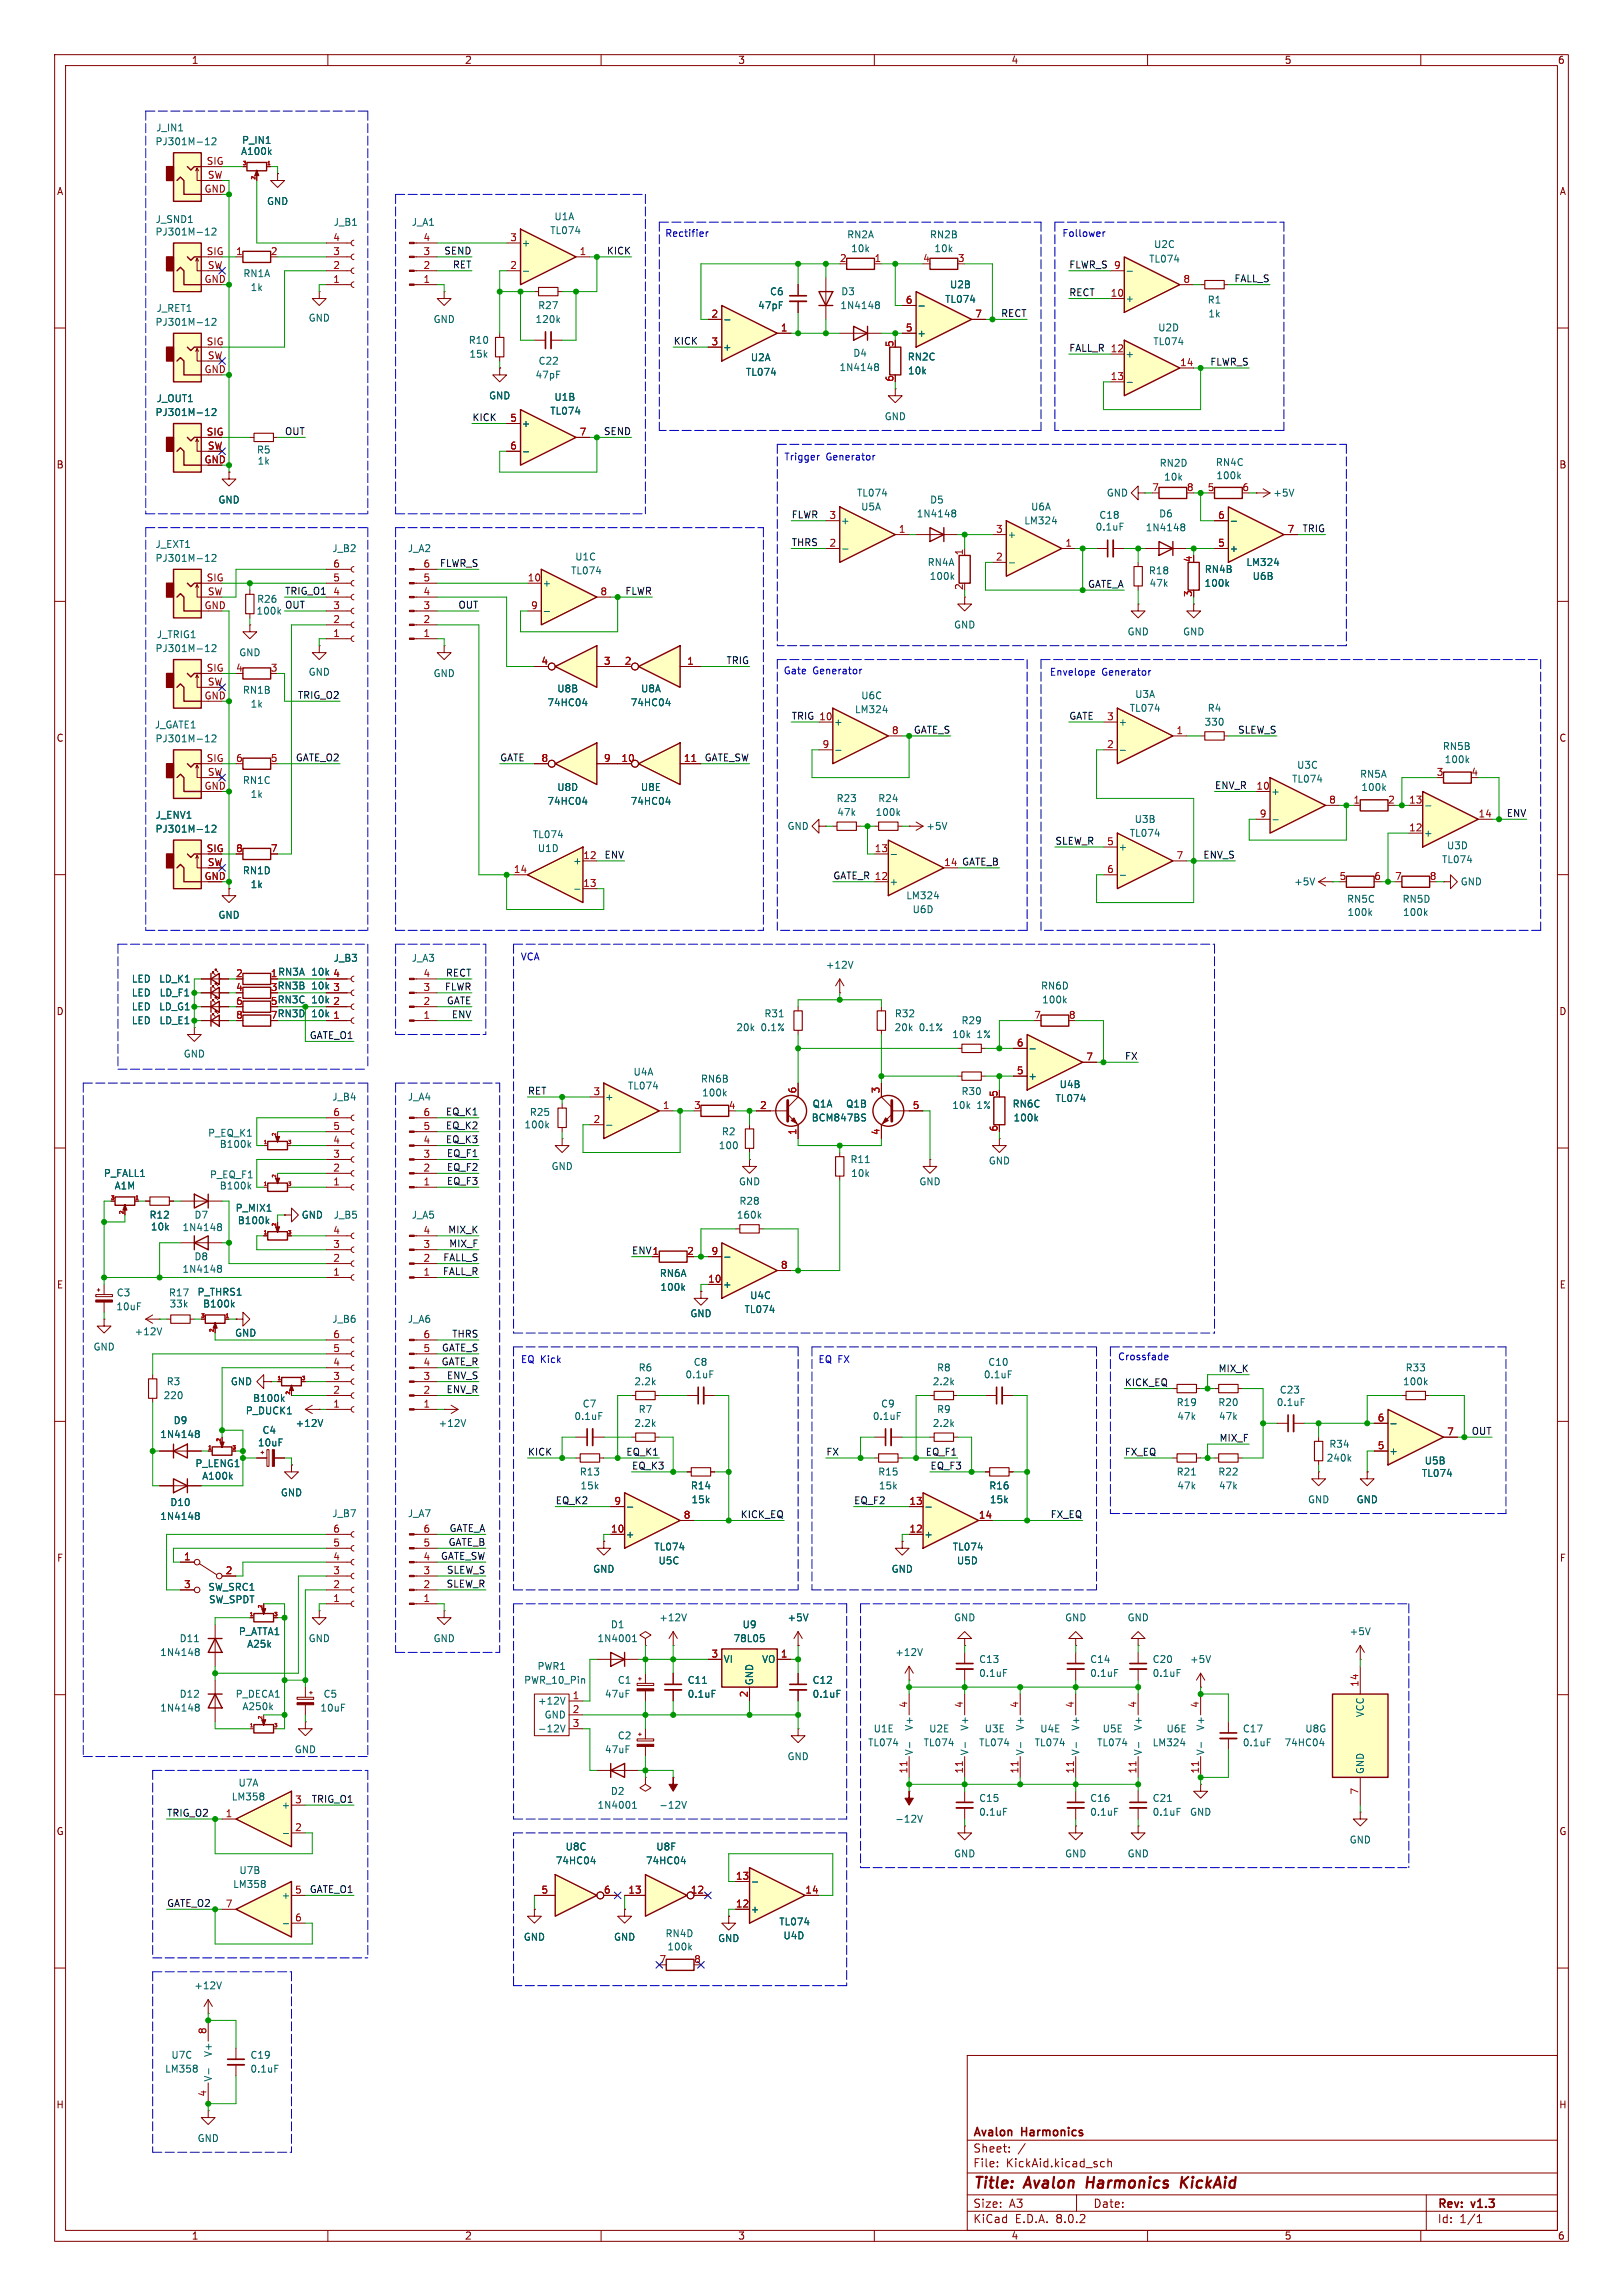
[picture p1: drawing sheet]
<svg xmlns="http://www.w3.org/2000/svg" width="297mm" height="420mm" viewBox="0 0 297 420" stroke-linecap="round" stroke-linejoin="round" font-family="sans-serif">
<defs><g id="words">
<g font-size="2.8" fill="#840000">
<text x="178" y="400.9">Title:</text>
<text x="187.7" y="400.9">Avalon</text>
<text x="199.7" y="400.9">Harmonics</text>
<text x="217.7" y="400.9">KickAid</text>
</g>
<g font-size="2.1" fill="#840000">
<text x="178" y="394">Sheet:</text>
<text x="178" y="391.2">Avalon</text>
<text x="187" y="391.2">Harmonics</text>
<text x="178" y="396.7">File:</text>
<text x="184.1" y="396.7">KickAid.kicad_sch</text>
<text x="178" y="406.9">KiCad</text>
<text x="178" y="404.1">Size:</text>
<text x="184.7" y="404.1">A3</text>
<text x="185.7" y="406.9">E.D.A.</text>
<text x="193.3" y="406.9">8.0.2</text>
<text x="200" y="404.1">Date:</text>
<text x="263" y="404.3">Rev:</text>
<text x="263" y="406.9">Id:</text>
<text x="267.1" y="406.9">1/1</text>
<text x="269.4" y="404.3">v1.3</text>
</g>
<g font-size="1.8" fill="#840000">
<text x="35" y="11.9">1</text>
<text x="85" y="11.9">2</text>
<text x="135" y="11.9">3</text>
<text x="185" y="11.9">4</text>
<text x="235" y="11.9">5</text>
<text x="285" y="11.9">6</text>
<text x="10.3" y="35.9">A</text>
<text x="285.3" y="35.9">A</text>
<text x="10.3" y="85.9">B</text>
<text x="285.3" y="85.9">B</text>
<text x="10.3" y="135.9">C</text>
<text x="285.3" y="135.9">C</text>
<text x="10.3" y="185.9">D</text>
<text x="285.3" y="185.9">D</text>
<text x="10.3" y="235.9">E</text>
<text x="285.3" y="235.9">E</text>
<text x="10.3" y="285.9">F</text>
<text x="285.3" y="285.9">F</text>
<text x="10.3" y="335.9">G</text>
<text x="285.3" y="335.9">G</text>
<text x="10.2" y="385.9">H</text>
<text x="285.2" y="385.9">H</text>
<text x="35" y="409.9">1</text>
<text x="85" y="409.9">2</text>
<text x="135" y="409.9">3</text>
<text x="185" y="409.9">4</text>
<text x="235" y="409.9">5</text>
<text x="285" y="409.9">6</text>
</g>
<g font-size="1.8" fill="#006464">
<text x="28.4" y="26.8">PJ301M-12</text>
<text x="28.5" y="24.2">J_IN1</text>
<text x="44" y="28.5">A100k</text>
<text x="44.2" y="26.5">P_IN1</text>
<text x="28.4" y="41">J_SND1</text>
<text x="48.8" y="37.7">GND</text>
<text x="61" y="41.5">J_B1</text>
<text x="75.3" y="41.5">J_A1</text>
<text x="101.4" y="40.5">U1A</text>
<text x="28.4" y="43.3">PJ301M-12</text>
<text x="95.4" y="45.3">+</text>
<text x="100.6" y="43">TL074</text>
<text x="154.9" y="43.8">RN2A</text>
<text x="155.7" y="46.3">10k</text>
<text x="170.1" y="43.8">RN2B</text>
<text x="170.9" y="46.3">10k</text>
<text x="211.1" y="45.6">U2C</text>
<text x="44.4" y="50.9">RN1A</text>
<text x="45.8" y="53.4">1k</text>
<text x="173.7" y="52.9">U2B</text>
<text x="210.2" y="48.2">TL074</text>
<text x="28.4" y="59.8">PJ301M-12</text>
<text x="28.6" y="57.3">J_RET1</text>
<text x="56.4" y="59">GND</text>
<text x="79.2" y="59.3">GND</text>
<text x="97.9" y="59.3">120k</text>
<text x="98.4" y="56.7">R27</text>
<text x="138.6" y="56.7">47pF</text>
<text x="140.8" y="54.2">C6</text>
<text x="153.7" y="56.7">1N4148</text>
<text x="153.9" y="54.2">D3</text>
<text x="172.9" y="55.6">TL074</text>
<text x="205.9" y="55.5">+</text>
<text x="220.9" y="55.7">R1</text>
<text x="221" y="58.3">1k</text>
<text x="85.7" y="63.1">R10</text>
<text x="85.8" y="65.6">15k</text>
<text x="132.2" y="64.4">+</text>
<text x="156.1" y="65.5">D4</text>
<text x="167.8" y="61.8">+</text>
<text x="205.9" y="65.6">+</text>
<text x="211" y="63.3">TL074</text>
<text x="211.8" y="60.8">U2D</text>
<text x="97.9" y="69.4">47pF</text>
<text x="98.5" y="66.9">C22</text>
<text x="136.4" y="68.9">TL074</text>
<text x="137.3" y="66.3">U2A</text>
<text x="153.5" y="68.1">1N4148</text>
<text x="166" y="66.1">RN2C</text>
<text x="166.1" y="68.7">10k</text>
<text x="28.4" y="76.3">PJ301M-12</text>
<text x="28.6" y="73.8">J_OUT1</text>
<text x="89.4" y="73.3">GND</text>
<text x="100.6" y="76">TL074</text>
<text x="101.4" y="73.5">U1B</text>
<text x="161.8" y="77.1">GND</text>
<text x="46.9" y="83.2">R5</text>
<text x="95.4" y="78.3">+</text>
<text x="47" y="85.2">1k</text>
<text x="212.1" y="85.6">RN2D</text>
<text x="212.9" y="88.1">10k</text>
<text x="222.4" y="85.4">RN4C</text>
<text x="222.5" y="87.9">100k</text>
<text x="39.9" y="92.3">GND</text>
<text x="156.7" y="91">TL074</text>
<text x="157.5" y="93.6">U5A</text>
<text x="167.7" y="94.8">1N4148</text>
<text x="170.1" y="92.3">D5</text>
<text x="188.6" y="93.6">U6A</text>
<text x="201.1" y="95.1">C18</text>
<text x="202.4" y="91">GND</text>
<text x="212" y="94.8">D6</text>
<text x="232.9" y="91">+5V</text>
<text x="28.4" y="100.4">J_EXT1</text>
<text x="60.7" y="101.2">J_B2</text>
<text x="74.5" y="101.2">J_A2</text>
<text x="153.8" y="96.1">+</text>
<text x="184.3" y="98.7">+</text>
<text x="187.3" y="96.1">LM324</text>
<text x="200.4" y="97.3">0.1uF</text>
<text x="209.6" y="97.4">1N4148</text>
<text x="224.9" y="101.2">+</text>
<text x="28.4" y="103">PJ301M-12</text>
<text x="99.2" y="107.5">+</text>
<text x="104.4" y="105.3">TL074</text>
<text x="105.2" y="102.7">U1C</text>
<text x="169.7" y="103.7">RN4A</text>
<text x="170" y="106.3">100k</text>
<text x="210.1" y="105.3">R18</text>
<text x="210.3" y="107.5">47k</text>
<text x="220.3" y="107.5">100k</text>
<text x="220.4" y="105">RN4B</text>
<text x="228" y="103.7">LM324</text>
<text x="229.1" y="106.3">U6B</text>
<text x="46.8" y="112.6">100k</text>
<text x="46.9" y="110.5">R26</text>
<text x="28.4" y="119.5">PJ301M-12</text>
<text x="28.6" y="116.9">J_TRIG1</text>
<text x="174.5" y="115.2">GND</text>
<text x="206.2" y="116.4">GND</text>
<text x="216.4" y="116.4">GND</text>
<text x="43.7" y="120.2">GND</text>
<text x="56.4" y="123.8">GND</text>
<text x="79.2" y="124.1">GND</text>
<text x="44.3" y="127.1">RN1B</text>
<text x="45.8" y="129.6">1k</text>
<text x="100.1" y="129.4">74HC04</text>
<text x="101.9" y="126.8">U8B</text>
<text x="115.3" y="129.4">74HC04</text>
<text x="117.2" y="126.8">U8A</text>
<text x="156.4" y="130.7">LM324</text>
<text x="157.5" y="128.1">U6C</text>
<text x="206.6" y="130.4">TL074</text>
<text x="207.6" y="127.9">U3A</text>
<text x="220.9" y="130.4">R4</text>
<text x="28.2" y="133.5">J_GATE1</text>
<text x="28.4" y="136">PJ301M-12</text>
<text x="152.5" y="132.9">+</text>
<text x="204.6" y="132.9">+</text>
<text x="220.3" y="132.9">330</text>
<text x="263.9" y="137.4">RN5B</text>
<text x="44.3" y="143.6">RN1C</text>
<text x="236.4" y="143.4">TL074</text>
<text x="237.3" y="140.8">U3C</text>
<text x="248.8" y="142.5">RN5A</text>
<text x="264.3" y="139.8">100k</text>
<text x="28.4" y="150">J_ENV1</text>
<text x="45.8" y="146.2">1k</text>
<text x="100.1" y="147.4">74HC04</text>
<text x="101.9" y="144.9">U8D</text>
<text x="115.3" y="147.4">74HC04</text>
<text x="117.2" y="144.9">U8E</text>
<text x="153" y="146.9">R23</text>
<text x="153.1" y="149.5">47k</text>
<text x="160.1" y="149.5">100k</text>
<text x="160.6" y="146.9">R24</text>
<text x="232.5" y="145.6">+</text>
<text x="249" y="144.9">100k</text>
<text x="28.4" y="152.5">PJ301M-12</text>
<text x="97.4" y="153.5">TL074</text>
<text x="144" y="152">GND</text>
<text x="169.4" y="152">+5V</text>
<text x="204.6" y="155.8">+</text>
<text x="206.6" y="153.3">TL074</text>
<text x="207.5" y="150.7">U3B</text>
<text x="260.5" y="153.3">+</text>
<text x="264.7" y="155.5">U3D</text>
<text x="44.3" y="160.1">RN1D</text>
<text x="98.3" y="156.1">U1D</text>
<text x="104.8" y="158.3">+</text>
<text x="263.8" y="158.1">TL074</text>
<text x="45.8" y="162.7">1k</text>
<text x="162.7" y="162.2">+</text>
<text x="165.8" y="164.7">LM324</text>
<text x="166.9" y="167.2">U6D</text>
<text x="236.7" y="162.2">+5V</text>
<text x="246.4" y="165.3">RN5C</text>
<text x="246.5" y="167.7">100k</text>
<text x="256.6" y="165.3">RN5D</text>
<text x="256.6" y="167.7">100k</text>
<text x="267.2" y="162.2">GND</text>
<text x="39.9" y="168.2">GND</text>
<text x="24" y="179.9">LED</text>
<text x="29" y="179.9">LD_K1</text>
<text x="56.8" y="178.7">10k 4</text>
<text x="61" y="176.1">J_B3</text>
<text x="75.3" y="176.1">J_A3</text>
<text x="151" y="177.4">+12V</text>
<text x="24" y="182.5">LED</text>
<text x="24" y="185">LED</text>
<text x="29" y="185">LD_G1</text>
<text x="29.1" y="182.5">LD_F1</text>
<text x="56.8" y="181.2">10k 3</text>
<text x="56.8" y="183.7">10k 2</text>
<text x="190.4" y="181.2">RN6D</text>
<text x="190.6" y="183.7">100k</text>
<text x="24" y="187.6">LED</text>
<text x="29.1" y="187.6">LD_E1</text>
<text x="56.8" y="186.3">10k 1</text>
<text x="134.6" y="188.8">20k</text>
<text x="139.3" y="188.8">0.1%</text>
<text x="139.8" y="186.3">R31</text>
<text x="163.6" y="188.8">20k</text>
<text x="163.7" y="186.3">R32</text>
<text x="168.2" y="188.8">0.1%</text>
<text x="174.2" y="190.1">10k</text>
<text x="175.9" y="187.6">R29</text>
<text x="178.8" y="190.1">1%</text>
<text x="33.5" y="193.6">GND</text>
<text x="115.8" y="197">U4A</text>
<text x="188.1" y="197.7">+</text>
<text x="60.7" y="201.5">J_B4</text>
<text x="74.5" y="201.5">J_A4</text>
<text x="110.6" y="201.5">+</text>
<text x="114.8" y="199.5">TL074</text>
<text x="128.2" y="198.2">RN6B</text>
<text x="128.4" y="200.8">100k</text>
<text x="148.6" y="202.8">Q1A</text>
<text x="154.7" y="202.8">Q1B</text>
<text x="174.2" y="203">10k</text>
<text x="175.9" y="200.5">R30</text>
<text x="178.8" y="203">1%</text>
<text x="185.2" y="202.8">RN6C</text>
<text x="193" y="201.8">TL074</text>
<text x="193.8" y="199.2">U4B</text>
<text x="38" y="208.1">P_EQ_K1</text>
<text x="95.9" y="206.6">100k</text>
<text x="96.9" y="204.3">R25</text>
<text x="132" y="207.9">R2</text>
<text x="148.4" y="205.3">BCM847BS</text>
<text x="185.4" y="205.3">100k</text>
<text x="18.9" y="215.5">P_FALL1</text>
<text x="38.3" y="215.7">P_EQ_F1</text>
<text x="40.1" y="210.2">B100k</text>
<text x="100.8" y="214.2">GND</text>
<text x="131.4" y="210.4">100</text>
<text x="155.5" y="213">R11</text>
<text x="155.7" y="215.5">10k</text>
<text x="180.8" y="213.2">GND</text>
<text x="20.9" y="217.8">A1M</text>
<text x="40.1" y="217.8">B100k</text>
<text x="43" y="221.8">P_MIX1</text>
<text x="135.1" y="217">GND</text>
<text x="135.2" y="220.6">R28</text>
<text x="168.1" y="217">GND</text>
<text x="27.3" y="223.1">R12</text>
<text x="27.5" y="225.3">10k</text>
<text x="33.3" y="225.4">1N4148</text>
<text x="35.5" y="223.1">D7</text>
<text x="43.4" y="224.1">B100k</text>
<text x="55.1" y="223.1">GND</text>
<text x="61" y="223.1">J_B5</text>
<text x="75.3" y="223.1">J_A5</text>
<text x="134.7" y="223.1">160k</text>
<text x="33.3" y="233">1N4148</text>
<text x="35.5" y="230.7">D8</text>
<text x="120.6" y="233.8">RN6A</text>
<text x="21.2" y="239.9">10uF</text>
<text x="21.3" y="237.3">C3</text>
<text x="30.8" y="237.3">R17</text>
<text x="30.9" y="239.4">33k</text>
<text x="36" y="237.2">P_THRS1</text>
<text x="37.1" y="239.4">B100k</text>
<text x="120.8" y="236.3">100k</text>
<text x="132.2" y="235.8">+</text>
<text x="137.2" y="237.8">U4C</text>
<text x="24.5" y="244.4">+12V</text>
<text x="42.9" y="244.7">GND</text>
<text x="60.7" y="242.2">J_B6</text>
<text x="74.5" y="242.2">J_A6</text>
<text x="126.2" y="241.1">GND</text>
<text x="136.2" y="240.4">TL074</text>
<text x="17" y="247.2">GND</text>
<text x="116.8" y="251.1">R6</text>
<text x="126.8" y="250">C8</text>
<text x="171.4" y="251.1">R8</text>
<text x="180.8" y="250">C10</text>
<text x="257.1" y="251.1">R33</text>
<text x="29.8" y="256.1">220</text>
<text x="30.4" y="253.6">R3</text>
<text x="42.1" y="253.6">GND</text>
<text x="46.2" y="256.6">B100k</text>
<text x="106.5" y="257.7">C7</text>
<text x="116" y="253.6">2.2k</text>
<text x="125.3" y="252.3">0.1uF</text>
<text x="161.1" y="257.7">C9</text>
<text x="170.6" y="253.6">2.2k</text>
<text x="179.9" y="252.3">0.1uF</text>
<text x="215.2" y="257.4">R19</text>
<text x="222.8" y="257.4">R20</text>
<text x="233.5" y="257.4">0.1uF</text>
<text x="234.1" y="255.1">C23</text>
<text x="256.6" y="253.6">100k</text>
<text x="29.2" y="263.2">1N4148</text>
<text x="31.7" y="260.7">D9</text>
<text x="44.9" y="258.9">P_DUCK1</text>
<text x="47.9" y="262.5">C4</text>
<text x="54" y="261.2">+12V</text>
<text x="80.2" y="261.2">+12V</text>
<text x="105" y="259.9">0.1uF</text>
<text x="116" y="261.2">2.2k</text>
<text x="116.8" y="258.7">R7</text>
<text x="159.6" y="259.9">0.1uF</text>
<text x="170.6" y="261.2">2.2k</text>
<text x="171.4" y="258.7">R9</text>
<text x="215.3" y="259.9">47k</text>
<text x="223" y="259.9">47k</text>
<text x="35.7" y="268.6">P_LENG1</text>
<text x="47.1" y="264.8">10uF</text>
<text x="242.7" y="267.6">240k</text>
<text x="243.2" y="265">R34</text>
<text x="254.1" y="266.3">+</text>
<text x="260.6" y="268.1">U5B</text>
<text x="31.1" y="275.7">D10</text>
<text x="36.9" y="270.9">A100k</text>
<text x="51.3" y="273.9">GND</text>
<text x="106" y="270.1">R13</text>
<text x="106.1" y="272.6">15k</text>
<text x="126.3" y="272.6">R14</text>
<text x="126.4" y="275.2">15k</text>
<text x="160.6" y="270.1">R15</text>
<text x="160.7" y="272.6">15k</text>
<text x="180.9" y="272.6">R16</text>
<text x="181.1" y="275.2">15k</text>
<text x="215.2" y="270.1">R21</text>
<text x="215.3" y="272.6">47k</text>
<text x="222.8" y="270.1">R22</text>
<text x="223" y="272.6">47k</text>
<text x="239.3" y="275.2">GND</text>
<text x="248.2" y="275.2">GND</text>
<text x="260.1" y="270.4">TL074</text>
<text x="29.2" y="278.2">1N4148</text>
<text x="60.7" y="277.7">J_B7</text>
<text x="74.5" y="277.7">J_A7</text>
<text x="114.4" y="281.5">+</text>
<text x="169" y="281.5">+</text>
<text x="108.5" y="287.9">GND</text>
<text x="119.6" y="283.8">TL074</text>
<text x="120.4" y="286.4">U5C</text>
<text x="163.1" y="287.9">GND</text>
<text x="174.3" y="283.8">TL074</text>
<text x="175" y="286.4">U5D</text>
<text x="38" y="291.2">SW_SRC1</text>
<text x="38.1" y="293.5">SW_SPDT</text>
<text x="43.6" y="299.3">P_ATTA1</text>
<text x="111.7" y="298">D1</text>
<text x="120.5" y="296.8">+12V</text>
<text x="135.8" y="298">U9</text>
<text x="144" y="296.8">+5V</text>
<text x="174.5" y="296.8">GND</text>
<text x="194.8" y="296.8">GND</text>
<text x="206.2" y="296.8">GND</text>
<text x="246.9" y="299.3">+5V</text>
<text x="29.2" y="303.1">1N4148</text>
<text x="32.8" y="300.6">D11</text>
<text x="45.1" y="301.6">A25k</text>
<text x="56.4" y="300.6">GND</text>
<text x="79.2" y="300.6">GND</text>
<text x="98.3" y="305.7">PWR1</text>
<text x="109.2" y="300.6">1N4001</text>
<text x="132.3" y="304.4">VI</text>
<text x="134.1" y="300.6">78L05</text>
<text x="139.4" y="304.4">VO</text>
<text x="163.7" y="303.1">+12V</text>
<text x="179.1" y="304.4">C13</text>
<text x="199.4" y="304.4">C14</text>
<text x="210.8" y="304.4">C20</text>
<text x="217.7" y="304.4">+5V</text>
<text x="32.8" y="310.7">D12</text>
<text x="43" y="310.7">P_DECA1</text>
<text x="59.1" y="310.7">C5</text>
<text x="95.8" y="308.2">PWR_10_Pin</text>
<text x="110.6" y="310.7">47uF</text>
<text x="113" y="308.2">C1</text>
<text x="125.7" y="308.2">C11</text>
<text x="125.7" y="310.7">0.1uF</text>
<text x="138" y="308.4" transform="rotate(-90 138 308.4)">GND</text>
<text x="148.6" y="308.2">C12</text>
<text x="148.6" y="310.7">0.1uF</text>
<text x="179.1" y="306.9">0.1uF</text>
<text x="199.4" y="306.9">0.1uF</text>
<text x="210.8" y="306.9">0.1uF</text>
<text x="29.2" y="313.3">1N4148</text>
<text x="44.3" y="313">A250k</text>
<text x="58.5" y="313.3">10uF</text>
<text x="98.3" y="312">+12V</text>
<text x="98.3" y="317.1">-12V</text>
<text x="99.6" y="314.6">GND</text>
<text x="159.8" y="317.1">U1E</text>
<text x="167.2" y="316.7" transform="rotate(-90 167.2 316.7)">V+</text>
<text x="169.9" y="317.1">U2E</text>
<text x="177.4" y="316.7" transform="rotate(-90 177.4 316.7)">V+</text>
<text x="180.1" y="317.1">U3E</text>
<text x="187.6" y="316.7" transform="rotate(-90 187.6 316.7)">V+</text>
<text x="190.3" y="317.1">U4E</text>
<text x="197.7" y="316.7" transform="rotate(-90 197.7 316.7)">V+</text>
<text x="201.7" y="317.1">U5E</text>
<text x="209.1" y="316.7" transform="rotate(-90 209.1 316.7)">V+</text>
<text x="213.4" y="317.1">U6E</text>
<text x="220.6" y="316.7" transform="rotate(-90 220.6 316.7)">V+</text>
<text x="227.3" y="317.1">C17</text>
<text x="238.8" y="317.1">U8G</text>
<text x="249.8" y="314.2" transform="rotate(-90 249.8 314.2)">VCC</text>
<text x="53.8" y="320.9">GND</text>
<text x="110.6" y="320.9">47uF</text>
<text x="113" y="318.4">C2</text>
<text x="144" y="322.2">GND</text>
<text x="158.8" y="319.6">TL074</text>
<text x="167.2" y="321.2" transform="rotate(-90 167.2 321.2)">V-</text>
<text x="168.9" y="319.6">TL074</text>
<text x="177.4" y="321.2" transform="rotate(-90 177.4 321.2)">V-</text>
<text x="179.1" y="319.6">TL074</text>
<text x="187.6" y="321.2" transform="rotate(-90 187.6 321.2)">V-</text>
<text x="189.2" y="319.6">TL074</text>
<text x="197.7" y="321.2" transform="rotate(-90 197.7 321.2)">V-</text>
<text x="200.7" y="319.6">TL074</text>
<text x="209.1" y="321.2" transform="rotate(-90 209.1 321.2)">V-</text>
<text x="210.8" y="319.6">LM324</text>
<text x="220.6" y="321.2" transform="rotate(-90 220.6 321.2)">V-</text>
<text x="227.3" y="319.6">0.1uF</text>
<text x="235" y="319.6">74HC04</text>
<text x="42.3" y="329.5">LM358</text>
<text x="43.6" y="327">U7A</text>
<text x="111.7" y="328.5">D2</text>
<text x="179.1" y="329.8">C15</text>
<text x="199.4" y="329.8">C16</text>
<text x="210.8" y="329.8">C21</text>
<text x="249.8" y="324.6" transform="rotate(-90 249.8 324.6)">GND</text>
<text x="51.4" y="331.1">+</text>
<text x="109.2" y="331.1">1N4001</text>
<text x="120.5" y="331.1">-12V</text>
<text x="163.7" y="333.6">-12V</text>
<text x="179.1" y="332.3">0.1uF</text>
<text x="199.4" y="332.3">0.1uF</text>
<text x="210.8" y="332.3">0.1uF</text>
<text x="217.7" y="332.3">GND</text>
<text x="101.6" y="341.2">74HC04</text>
<text x="103.4" y="338.7">U8C</text>
<text x="118.1" y="341.2">74HC04</text>
<text x="120" y="338.7">U8F</text>
<text x="174.5" y="340">GND</text>
<text x="194.8" y="340">GND</text>
<text x="206.2" y="340">GND</text>
<text x="246.9" y="337.4">GND</text>
<text x="42.6" y="345.5">LM358</text>
<text x="43.7" y="343">U7B</text>
<text x="51.4" y="347.6">+</text>
<text x="137.3" y="350.1">+</text>
<text x="142.5" y="352.4">TL074</text>
<text x="95.8" y="355.2">GND</text>
<text x="112.3" y="355.2">GND</text>
<text x="121.7" y="354.6">RN4D</text>
<text x="122" y="357">100k</text>
<text x="131.3" y="355.4">GND</text>
<text x="143.3" y="354.9">U4D</text>
<text x="35.5" y="364.1">+12V</text>
<text x="31.3" y="376.8">U7C</text>
<text x="39" y="376.4" transform="rotate(-90 39 376.4)">V+</text>
<text x="45.7" y="376.8">C19</text>
<text x="30.1" y="379.3">LM358</text>
<text x="39" y="380.9" transform="rotate(-90 39 380.9)">V-</text>
<text x="45.7" y="379.3">0.1uF</text>
<text x="36.1" y="392">GND</text>
</g>
<g font-size="1.8" fill="#a90000">
<text x="37.3" y="35.3">GND</text>
<text x="37.7" y="30.2">SIG</text>
<text x="37.9" y="32.8">SW</text>
<text x="37.7" y="46.7">SIG</text>
<text x="43.1" y="46.7">1</text>
<text x="49.5" y="46.7">2</text>
<text x="60.9" y="46.7">3</text>
<text x="60.9" y="44.2">4</text>
<text x="77.4" y="46.7">3</text>
<text x="77.4" y="44.2">4</text>
<text x="93.3" y="44.2">3</text>
<text x="106" y="46.7">1</text>
<text x="37.3" y="51.8">GND</text>
<text x="37.9" y="49.3">SW</text>
<text x="60.9" y="51.8">1</text>
<text x="60.9" y="49.3">2</text>
<text x="77.4" y="51.8">1</text>
<text x="77.4" y="49.3">2</text>
<text x="93.3" y="49.3">2</text>
<text x="153.6" y="48">2</text>
<text x="159.9" y="48">1</text>
<text x="168.8" y="48">4</text>
<text x="175.2" y="48">3</text>
<text x="216.5" y="51.8">8</text>
<text x="130.1" y="58.2">2</text>
<text x="165.7" y="55.6">6</text>
<text x="178.4" y="58.2">7</text>
<text x="203.2" y="54.4">10</text>
<text x="37.7" y="63.2">SIG</text>
<text x="37.9" y="65.8">SW</text>
<text x="130.1" y="63.2">3</text>
<text x="142.8" y="60.7">1</text>
<text x="163.6" y="63.6" transform="rotate(-90 163.6 63.6)">5</text>
<text x="165.7" y="60.7">5</text>
<text x="37.3" y="68.3">GND</text>
<text x="163.6" y="69.9" transform="rotate(-90 163.6 69.9)">6</text>
<text x="203.2" y="69.6">13</text>
<text x="215.9" y="67.1">14</text>
<text x="93.3" y="77.2">5</text>
<text x="37.7" y="79.8">SIG</text>
<text x="37.9" y="82.3">SW</text>
<text x="93.3" y="82.3">6</text>
<text x="106" y="79.8">7</text>
<text x="37.3" y="84.8">GND</text>
<text x="210.7" y="89.9">7</text>
<text x="217.1" y="89.9">8</text>
<text x="220.9" y="89.9">5</text>
<text x="227.3" y="89.9">6</text>
<text x="151.7" y="95">3</text>
<text x="222.8" y="95">6</text>
<text x="151.7" y="100.1">2</text>
<text x="164.4" y="97.5">1</text>
<text x="176.3" y="101.7" transform="rotate(-90 176.3 101.7)">1</text>
<text x="182.2" y="97.5">3</text>
<text x="194.9" y="100.1">1</text>
<text x="222.8" y="100.1">5</text>
<text x="235.5" y="97.5">7</text>
<text x="37.7" y="106.4">SIG</text>
<text x="60.9" y="106.4">5</text>
<text x="60.9" y="103.9">6</text>
<text x="77.4" y="106.4">5</text>
<text x="77.4" y="103.9">6</text>
<text x="96.5" y="106.4">10</text>
<text x="182.2" y="102.6">2</text>
<text x="218.2" y="102.9" transform="rotate(-90 218.2 102.9)">4</text>
<text x="37.3" y="111.5">GND</text>
<text x="37.9" y="109">SW</text>
<text x="60.9" y="111.5">3</text>
<text x="60.9" y="109">4</text>
<text x="77.4" y="111.5">3</text>
<text x="77.4" y="109">4</text>
<text x="97.1" y="111.5">9</text>
<text x="109.8" y="109">8</text>
<text x="176.3" y="108" transform="rotate(-90 176.3 108)">2</text>
<text x="218.2" y="109.3" transform="rotate(-90 218.2 109.3)">3</text>
<text x="60.9" y="116.6">1</text>
<text x="60.9" y="114">2</text>
<text x="77.4" y="116.6">1</text>
<text x="77.4" y="114">2</text>
<text x="37.7" y="122.9">SIG</text>
<text x="37.9" y="125.5">SW</text>
<text x="43.1" y="122.9">4</text>
<text x="49.5" y="122.9">3</text>
<text x="99" y="121.7">4</text>
<text x="110.4" y="121.7">3</text>
<text x="114.2" y="121.7">2</text>
<text x="125.7" y="121.7">1</text>
<text x="37.3" y="128">GND</text>
<text x="202.5" y="131.8">3</text>
<text x="150.4" y="136.9">9</text>
<text x="163.1" y="134.4">8</text>
<text x="202.5" y="136.9">2</text>
<text x="215.2" y="134.4">1</text>
<text x="37.7" y="139.4">SIG</text>
<text x="37.9" y="142">SW</text>
<text x="43.1" y="139.4">6</text>
<text x="49.5" y="139.4">5</text>
<text x="99" y="139.4">8</text>
<text x="110.4" y="139.4">9</text>
<text x="113.6" y="139.4">10</text>
<text x="125.1" y="139.4">11</text>
<text x="262.8" y="142">3</text>
<text x="269.2" y="142">4</text>
<text x="37.3" y="144.5">GND</text>
<text x="229.8" y="144.5">10</text>
<text x="230.4" y="149.6">9</text>
<text x="243.1" y="147.1">8</text>
<text x="247.6" y="147.1">1</text>
<text x="253.9" y="147.1">2</text>
<text x="257.8" y="147.1">13</text>
<text x="270.5" y="149.6">14</text>
<text x="37.7" y="156">SIG</text>
<text x="43.1" y="156">8</text>
<text x="49.5" y="156">7</text>
<text x="160" y="156">13</text>
<text x="202.5" y="154.7">5</text>
<text x="257.8" y="152.1">12</text>
<text x="37.3" y="161">GND</text>
<text x="37.9" y="158.5">SW</text>
<text x="93.9" y="159.8">14</text>
<text x="106.6" y="157.2">12</text>
<text x="172.7" y="158.5">14</text>
<text x="202.5" y="159.8">6</text>
<text x="215.2" y="157.2">7</text>
<text x="245" y="161">5</text>
<text x="251.4" y="161">6</text>
<text x="255.2" y="161">7</text>
<text x="261.5" y="161">8</text>
<text x="106.6" y="162.3">13</text>
<text x="43.1" y="178.8">2</text>
<text x="49.5" y="178.8">1 RN3A</text>
<text x="77.4" y="178.8">4</text>
<text x="43.1" y="181.4">4</text>
<text x="43.1" y="183.9">6</text>
<text x="49.5" y="181.4">3RN3B</text>
<text x="49.5" y="183.9">5RN3C</text>
<text x="77.4" y="183.9">2</text>
<text x="77.4" y="181.4">3</text>
<text x="43.1" y="186.4">8</text>
<text x="49.5" y="186.4">7RN3D</text>
<text x="77.4" y="186.4">1</text>
<text x="186" y="191.5">6</text>
<text x="189.2" y="186.4">7</text>
<text x="195.5" y="186.4">8</text>
<text x="186" y="196.6">5</text>
<text x="198.7" y="194.1">7</text>
<text x="108.5" y="200.4">3</text>
<text x="121.2" y="202.9">1</text>
<text x="126.9" y="202.9">3</text>
<text x="133.3" y="202.9">4</text>
<text x="139" y="202.9">2</text>
<text x="145.8" y="200.1" transform="rotate(-90 145.8 200.1)">6</text>
<text x="161" y="200.1" transform="rotate(-90 161 200.1)">3</text>
<text x="166.9" y="202.9">5</text>
<text x="182.6" y="200.7" transform="rotate(-90 182.6 200.7)">5</text>
<text x="60.9" y="209.3">4</text>
<text x="60.9" y="206.8">5</text>
<text x="60.9" y="204.2">6</text>
<text x="77.4" y="209.3">4</text>
<text x="77.4" y="206.8">5</text>
<text x="77.4" y="204.2">6</text>
<text x="108.5" y="205.5">2</text>
<text x="145.8" y="207.7" transform="rotate(-90 145.8 207.7)">1</text>
<text x="161" y="207.7" transform="rotate(-90 161 207.7)">4</text>
<text x="182.6" y="207.1" transform="rotate(-90 182.6 207.1)">6</text>
<text x="60.9" y="214.4">2</text>
<text x="60.9" y="211.8">3</text>
<text x="77.4" y="214.4">2</text>
<text x="77.4" y="211.8">3</text>
<text x="60.9" y="216.9">1</text>
<text x="77.4" y="216.9">1</text>
<text x="60.9" y="225.8">4</text>
<text x="77.4" y="225.8">4</text>
<text x="60.9" y="233.4">1</text>
<text x="60.9" y="230.9">2</text>
<text x="60.9" y="228.3">3</text>
<text x="77.4" y="233.4">1</text>
<text x="77.4" y="230.9">2</text>
<text x="77.4" y="228.3">3</text>
<text x="119.3" y="229.6">1</text>
<text x="125.7" y="229.6">2</text>
<text x="130.1" y="229.6">9</text>
<text x="142.8" y="232.2">8</text>
<text x="129.5" y="234.7">10</text>
<text x="60.9" y="244.9">6</text>
<text x="77.4" y="244.9">6</text>
<text x="60.9" y="249.9">4</text>
<text x="60.9" y="247.4">5</text>
<text x="77.4" y="249.9">4</text>
<text x="77.4" y="247.4">5</text>
<text x="60.9" y="257.6">1</text>
<text x="60.9" y="255">2</text>
<text x="60.9" y="252.5">3</text>
<text x="77.4" y="257.6">1</text>
<text x="77.4" y="255">2</text>
<text x="77.4" y="252.5">3</text>
<text x="252" y="260.1">6</text>
<text x="264.7" y="262.6">7</text>
<text x="252" y="265.2">5</text>
<text x="112.3" y="275.3">9</text>
<text x="166.3" y="275.3">13</text>
<text x="60.9" y="280.4">6</text>
<text x="77.4" y="280.4">6</text>
<text x="111.7" y="280.4">10</text>
<text x="125" y="277.9">8</text>
<text x="166.3" y="280.4">12</text>
<text x="179" y="277.9">14</text>
<text x="33.6" y="285.5">1</text>
<text x="60.9" y="285.5">4</text>
<text x="60.9" y="283">5</text>
<text x="77.4" y="285.5">4</text>
<text x="77.4" y="283">5</text>
<text x="33.6" y="290.6">3</text>
<text x="41.2" y="288">2</text>
<text x="60.9" y="293.1">1</text>
<text x="60.9" y="290.6">2</text>
<text x="60.9" y="288">3</text>
<text x="77.4" y="293.1">1</text>
<text x="77.4" y="290.6">2</text>
<text x="77.4" y="288">3</text>
<text x="130.1" y="303.3">3</text>
<text x="142.8" y="303.3">1</text>
<text x="104.7" y="310.9">1</text>
<text x="136.9" y="310.6" transform="rotate(-90 136.9 310.6)">2</text>
<text x="248.7" y="308.7" transform="rotate(-90 248.7 308.7)">14</text>
<text x="104.7" y="313.4">2</text>
<text x="104.7" y="316">3</text>
<text x="166.1" y="312.5" transform="rotate(-90 166.1 312.5)">4</text>
<text x="176.3" y="312.5" transform="rotate(-90 176.3 312.5)">4</text>
<text x="186.4" y="312.5" transform="rotate(-90 186.4 312.5)">4</text>
<text x="196.6" y="312.5" transform="rotate(-90 196.6 312.5)">4</text>
<text x="208" y="312.5" transform="rotate(-90 208 312.5)">4</text>
<text x="219.5" y="312.5" transform="rotate(-90 219.5 312.5)">4</text>
<text x="53.9" y="329.9">3</text>
<text x="166.1" y="324.5" transform="rotate(-90 166.1 324.5)">11</text>
<text x="176.3" y="324.5" transform="rotate(-90 176.3 324.5)">11</text>
<text x="186.4" y="324.5" transform="rotate(-90 186.4 324.5)">11</text>
<text x="196.6" y="324.5" transform="rotate(-90 196.6 324.5)">11</text>
<text x="208" y="324.5" transform="rotate(-90 208 324.5)">11</text>
<text x="219.5" y="324.5" transform="rotate(-90 219.5 324.5)">11</text>
<text x="248.7" y="328.4" transform="rotate(-90 248.7 328.4)">7</text>
<text x="41.2" y="332.5">1</text>
<text x="53.9" y="335">2</text>
<text x="53.9" y="346.5">5</text>
<text x="99" y="346.5">5</text>
<text x="110.4" y="346.5">6</text>
<text x="114.9" y="346.5">13</text>
<text x="126.3" y="346.5">12</text>
<text x="134.6" y="343.9">13</text>
<text x="147.3" y="346.5">14</text>
<text x="41.2" y="349">7</text>
<text x="53.9" y="351.5">6</text>
<text x="134.6" y="349">12</text>
<text x="120.6" y="359.2">7</text>
<text x="126.9" y="359.2">8</text>
<text x="37.8" y="372.2" transform="rotate(-90 37.8 372.2)">8</text>
<text x="37.8" y="383.6" transform="rotate(-90 37.8 383.6)">4</text>
</g>
<g font-size="1.8" fill="#0f0f0f">
<text x="81.2" y="46.6">SEND</text>
<text x="111" y="46.6">KICK</text>
<text x="82.8" y="49.2">RET</text>
<text x="195.6" y="49.2">FLWR_S 9</text>
<text x="225.8" y="51.7">FALL_S</text>
<text x="183.1" y="58.1">RECT</text>
<text x="195.6" y="54.3">RECT</text>
<text x="123.2" y="63.1">KICK</text>
<text x="195.6" y="64.4">FALL_R 12</text>
<text x="221.4" y="67">FLWR_S</text>
<text x="86.4" y="77.1">KICK</text>
<text x="52" y="79.7">OUT</text>
<text x="110.4" y="79.7">SEND</text>
<text x="144.8" y="94.9">FLWR</text>
<text x="144.8" y="100">THRS</text>
<text x="238.3" y="97.4">TRIG</text>
<text x="80.4" y="103.8">FLWR_S</text>
<text x="199" y="107.6">GATE_A</text>
<text x="52.1" y="111.4">OUT</text>
<text x="52.1" y="108.9">TRIG_O1</text>
<text x="83.8" y="111.4">OUT</text>
<text x="114.3" y="108.9">FLWR</text>
<text x="132.8" y="121.6">TRIG</text>
<text x="54.4" y="127.9">TRIG_O2</text>
<text x="144.8" y="131.7">TRIG 10</text>
<text x="195.6" y="131.7">GATE</text>
<text x="167.1" y="134.3">GATE_S</text>
<text x="226.5" y="134.3">SLEW_S</text>
<text x="54" y="139.3">GATE_O2</text>
<text x="91.4" y="139.3">GATE</text>
<text x="128.9" y="139.3">GATE_SW</text>
<text x="222.2" y="144.4">ENV_R</text>
<text x="275.6" y="149.5">ENV</text>
<text x="193" y="154.6">SLEW_R</text>
<text x="110.5" y="157.1">ENV</text>
<text x="152.4" y="160.9">GATE_R 12</text>
<text x="176" y="158.4">GATE_B</text>
<text x="220.1" y="157.1">ENV_S</text>
<text x="81.5" y="178.7">RECT</text>
<text x="81.3" y="181.3">FLWR</text>
<text x="81.7" y="183.8">GATE</text>
<text x="56.6" y="190.2">GATE_O1</text>
<text x="82.6" y="186.3">ENV</text>
<text x="205.8" y="194">FX</text>
<text x="96.5" y="200.3">RET</text>
<text x="81.5" y="204.1">EQ_K1</text>
<text x="81.5" y="206.7">EQ_K2</text>
<text x="81.5" y="209.2">EQ_K3</text>
<text x="81.7" y="211.7">EQ_F1</text>
<text x="81.7" y="214.3">EQ_F2</text>
<text x="81.7" y="216.8">EQ_F3</text>
<text x="81.9" y="225.7">MIX_K</text>
<text x="81" y="233.3">FALL_R</text>
<text x="81" y="230.8">FALL_S</text>
<text x="82.1" y="228.3">MIX_F</text>
<text x="115.6" y="229.5">ENV1</text>
<text x="82.6" y="244.8">THRS</text>
<text x="80.7" y="249.8">GATE_R</text>
<text x="80.8" y="247.3">GATE_S</text>
<text x="222.9" y="251.1">MIX_K</text>
<text x="81.6" y="254.9">ENV_R</text>
<text x="81.7" y="252.4">ENV_S</text>
<text x="205.7" y="253.7">KICK_EQ</text>
<text x="223.1" y="263.8">MIX_F</text>
<text x="269.2" y="262.5">OUT</text>
<text x="96.5" y="266.4">KICK</text>
<text x="114.5" y="266.4">EQ_K1</text>
<text x="115.6" y="268.9">EQ_K3</text>
<text x="151.1" y="266.4">FX</text>
<text x="169.3" y="266.4">EQ_F1</text>
<text x="170.2" y="268.9">EQ_F3</text>
<text x="205.7" y="266.4">FX_EQ</text>
<text x="101.6" y="275.2">EQ_K2</text>
<text x="156.2" y="275.2">EQ_F2</text>
<text x="82.2" y="280.3">GATE_A</text>
<text x="135.4" y="277.8">KICK_EQ</text>
<text x="192.2" y="277.8">FX_EQ</text>
<text x="80.6" y="285.4">GATE_SW</text>
<text x="81.7" y="287.9">SLEW_S</text>
<text x="82" y="282.9">GATE_B</text>
<text x="81.6" y="290.5">SLEW_R</text>
<text x="56.9" y="329.9">TRIG_O1</text>
<text x="30.5" y="332.4">TRIG_O2</text>
<text x="56.6" y="346.4">GATE_O1</text>
<text x="30.5" y="348.9">GATE_O2</text>
</g>
<g font-size="1.8" fill="#0000c2">
<text x="121.6" y="43.5">Rectifier</text>
<text x="194.3" y="43.5">Follower</text>
<text x="143.4" y="84.4">Trigger</text>
<text x="151.1" y="84.4">Generator</text>
<text x="143.3" y="123.6">Gate</text>
<text x="148.7" y="123.6">Generator</text>
<text x="192" y="123.8">Envelope</text>
<text x="201.6" y="123.8">Generator</text>
<text x="95.2" y="175.9">VCA</text>
<text x="95.2" y="249.5">EQ Kick</text>
<text x="149.7" y="249.5">EQ FX</text>
<text x="204.5" y="249">Crossfade</text>
</g>
<g font-size=".9" fill="#a90000">
<text x="44.3" y="30.2">3</text>
<text x="46.7" y="33" transform="rotate(-90 46.7 33)">2</text>
<text x="48.7" y="30.2">1</text>
<text x="48.1" y="209.3">1</text>
<text x="50.5" y="208" transform="rotate(-90 50.5 208)">2</text>
<text x="52.6" y="209.3">3</text>
<text x="50.5" y="215.6" transform="rotate(-90 50.5 215.6)">2</text>
<text x="20.2" y="219.5">3</text>
<text x="24.6" y="219.5">1</text>
<text x="48.1" y="216.9">1</text>
<text x="52.6" y="216.9">3</text>
<text x="22.6" y="222.2" transform="rotate(-90 22.6 222.2)">2</text>
<text x="48.1" y="225.8">1</text>
<text x="50.5" y="224.5" transform="rotate(-90 50.5 224.5)">2</text>
<text x="52.6" y="225.8">3</text>
<text x="36.7" y="241">3</text>
<text x="39.1" y="243.8" transform="rotate(-90 39.1 243.8)">2</text>
<text x="41.1" y="241">1</text>
<text x="50.6" y="252.5">1</text>
<text x="53.1" y="255.2" transform="rotate(-90 53.1 255.2)">2</text>
<text x="55.1" y="252.5">3</text>
<text x="40.4" y="263.9" transform="rotate(-90 40.4 263.9)">2</text>
<text x="37.9" y="265.2">1</text>
<text x="42.4" y="265.2">3</text>
<text x="45.6" y="295.7">1</text>
<text x="48" y="294.3" transform="rotate(-90 48 294.3)">2</text>
<text x="50" y="295.7">3</text>
<text x="45.6" y="316">1</text>
<text x="48" y="314.7" transform="rotate(-90 48 314.7)">2</text>
<text x="50" y="316">3</text>
</g>
</g></defs>
<g fill="none" stroke="#840000" stroke-width=".18">
<path d="M10 10h277v400h-277zM12 12h273v396h-273zM60 10v2M110 10v2M160 10v2M210 10v2M260 10v2M10 60h2M285 60h2M10 110h2M285 110h2M10 160h2"/>
<path d="M285 160h2M10 210h2M153.7 210.8v.8M153.7 215.1v.8M285 210h2M10 260h2M285 260h2M10 310h2M285 310h2M10 360h2M177 376h108v32h-108zM285 360h2"/>
<path d="M177 397.5h108M177 391.5h108M182.5 396.2v.2M182.5 395.4v.2M184.7 393.5v.2M184.7 392.7v.2M187.6 392.1l-1.3 1.9M201.5 396.2l.2 .2 .4-.1M202.1 395.4h-.4l-.2 .1M202.7 395.5l.3-.1h.3l.1 1M202.7 394.9v1.5M60 408v2"/>
<path d="M110 408v2M160 408v2M177 404.5h108M177 401.5h108M197 401.5v3M210 408v2M260 408v2M261 401.5v6.5M270.3 406.6h.9M270.3 405.5l.4-.4v1.5"/>
</g>
<path d="M199.1 398.2l-.3 2M216.3 398.2l-.2 2M216.5 399.1l.7 1.1M217.5 398.2l-1.3 1.1" fill="none" stroke="#840000" stroke-width=".4"/>
<path d="M152.9 211.6h1.5v3.5h-1.5z" fill="none" stroke="#840000" stroke-width=".2"/>
<path d="M158.4 212.7h.7" fill="none" stroke="#006464" stroke-width=".18"/>
<path d="M132.1 227.3l10.1 5.1-10.1 5.1z" fill="#ffffc2"/>
<path d="M44.4 178.1h5.1v2h-5.1zM38.6 181.6l1.5-1v2zM38.6 180.6v2M44.4 180.6h5.1v2h-5.1zM44.4 183.1h5.1v2.1h-5.1zM44.4 185.7h5.1v2h-5.1zM49 225.3h3.6v1.5h-3.6zM132.1 227.3l10.1 5.1-10.1 5.1z" fill="none" stroke="#840000" stroke-width=".25"/>
<g fill="none" stroke="#840000" stroke-width=".18">
<path d="M219.7 134.6h.8M224 134.6h.8M59.7 179.1h4.6M64.8 178.6l-.4 .1-.1 .4 .1 .3 .4 .2M35.6 188v1.2h1.2l-1.2 1.3-1.3-1.3h1.3M35.6 188h.1M36.8 181.6h5.1M38.9 180.6v-.3h.2h-.2l.5 .5M39.4 180.1v-.3h.2h-.2l.5 .5M59.7 181.6h4.6M59.7 184.2h4.6M59.7 186.7h4.6"/>
<path d="M64.8 181.1l-.4 .2-.1 .3 .1 .4 .4 .1M64.8 183.6l-.4 .2-.1 .4 .1 .3 .4 .2M64.8 186.2l-.4 .1-.1 .4 .1 .3 .4 .2M102.9 201.9v.8M102.9 206.2v.8M48.3 226.1h.6M50.8 223.5v1M52.1 222.3h1.2v-1.3l1.3 1.3-1.3 1.2v-1.2M52.1 222.3h.1M52.7 226.1h.6M59.7 226.1h4.6M59.7 228.6h4.6"/>
<path d="M59.7 231.1h4.6M59.7 233.7h4.6M64.8 225.6l-.4 .1-.1 .4 .1 .3 .4 .2M64.8 228.1l-.4 .1-.1 .4 .1 .4 .4 .1M64.8 230.6l-.4 .2-.1 .3 .1 .4 .4 .1M64.8 233.2l-.4 .1-.1 .4 .1 .3 .4 .2M129.5 235h2.6M129.5 229.9h2.6M134.6 224.8h.8M138.9 224.8h.8M142.2 232.4h2.6M81.3 257.8h.1"/>
<path d="M81.3 257.8h2.5M82.5 257l1.3 .8M83.8 257.8l-1.3 .8M115.6 255.3h.7M119.9 255.3h.7M38.1 368.3h.1M38.1 365.8l-.8 1.2M38.1 365.8v2.5M38.1 369.6v3.8M38.1 365.8l.8 1.2M38.1 386.1v1.3h1.3l-1.3 1.2-1.3-1.2h1.3M38.1 386.1h.1"/>
<path d="M38.1 381v3.8"/>
</g>
<g fill="none" stroke="#006464" stroke-width=".18">
<path d="M100 205.8l.4 .5M100.4 205.5l-.5 .5M48.8 223.4l.4 .4M48.9 221.6h.7M49.2 223l-.5 .5M132.6 230h1M138.9 222.3l.3 .5M139.2 222l-.4 .5M85.2 259.7l-.4 1.2M36 377.9v.3M36 378.4v.5M38.2 378.4v1"/>
<path d="M40.5 362.5l-.4 1.3"/>
</g>
<path d="M220.5 133.9h3.5v1.5h-3.5zM102.1 202.7h1.5v3.5h-1.5zM135.4 224h3.5v1.6h-3.5zM116.3 254.5h3.6v1.5h-3.6z" fill="none" stroke="#840000" stroke-width=".2"/>
<path d="M50.4 224.4h.8l-.4 1z" fill="#840000" stroke="#840000" stroke-width=".18"/>
<path d="M48.4 225.7h.4" fill="none" stroke="#a90000" stroke-width=".18"/>
<path d="M204.5 129.5l10.1 5.1-10.1 5.1z" fill="#ffffc2"/>
<path d="M204.5 129.5l10.1 5.1-10.1 5.1z" fill="none" stroke="#840000" stroke-width=".25"/>
<g fill="none" stroke="#840000" stroke-width=".18">
<path d="M201.9 137.2h2.6M201.9 132.1h2.6M214.6 134.6h2.6M102.9 208.3v1.3h1.2l-1.2 1.2-1.3-1.2h1.3M102.9 208.3h.1M75.8 245.1h4.2M75.8 247.7h4.2M75.8 250.2h4.2M75.8 252.7h4.2M75.8 255.3h4.2M75.8 257.8h4.2M105.4 266.7h.8"/>
<path d="M105.4 262.9h2M108.5 262.9h2M109.7 266.7h.8M115.6 262.9h.7M119.9 262.9h.7"/>
</g>
<path d="M205 137.3h1M109.6 258.4h.6" fill="none" stroke="#006464" stroke-width=".18"/>
<path d="M106.2 265.9h3.5v1.6h-3.5zM116.3 262.1h3.6v1.6h-3.6z" fill="none" stroke="#840000" stroke-width=".2"/>
<path d="M108.5 261.4v3" fill="none" stroke="#840000" stroke-width=".33"/>
<path d="M107.4 261.4v3" fill="none" stroke="#840000" stroke-width=".3"/>
<g fill="#840000" stroke="#840000" stroke-width=".18">
<path d="M74.9 245h.9v.2h-.9z"/>
<path d="M74.9 247.5h.9v.3h-.9z"/>
<path d="M74.9 250.1h.9v.2h-.9z"/>
<path d="M74.9 252.6h.9v.3h-.9z"/>
<path d="M74.9 255.1h.9v.3h-.9z"/>
<path d="M74.9 257.7h.9v.2h-.9z"/>
</g>
<path d="M232.4 142.2l10.2 5.1-10.2 5.1z" fill="#ffffc2"/>
<path d="M232.4 142.2l10.2 5.1-10.2 5.1z" fill="none" stroke="#840000" stroke-width=".25"/>
<path d="M229.9 144.8h2.5M229.9 149.9h2.5M242.6 147.3h2.5M75.8 280.7h4.2M75.8 283.2h4.2M75.8 285.8h4.2M75.8 288.3h4.2M75.8 290.8h4.2M75.8 293.4h4.2" fill="none" stroke="#840000" stroke-width=".18"/>
<path d="M232.9 150h1" fill="none" stroke="#006464" stroke-width=".18"/>
<g fill="#840000" stroke="#840000" stroke-width=".18">
<path d="M74.9 280.5h.9v.3h-.9z"/>
<path d="M74.9 283.1h.9v.2h-.9z"/>
<path d="M74.9 285.6h.9v.3h-.9z"/>
<path d="M74.9 288.2h.9v.2h-.9z"/>
<path d="M74.9 290.7h.9v.3h-.9z"/>
<path d="M74.9 293.2h.9v.3h-.9z"/>
</g>
<path d="M152.4 129.5l10.2 5.1-10.2 5.1z" fill="#ffffc2"/>
<path d="M152.4 129.5l10.2 5.1-10.2 5.1z" fill="none" stroke="#840000" stroke-width=".25"/>
<path d="M149.9 132.1h2.5M149.9 137.2h2.5M162.6 134.6h2.5M175.3 196.9h.7M179.6 196.9h.7" fill="none" stroke="#840000" stroke-width=".18"/>
<path d="M152.9 137.3h1M161.6 129.9h.8" fill="none" stroke="#006464" stroke-width=".18"/>
<path d="M176 196.1h3.6v1.5h-3.6z" fill="none" stroke="#840000" stroke-width=".2"/>
<path d="M118.1 342.9l7.6 3.8-7.6 3.8z" fill="#ffffc2"/>
<path d="M248.9 146.3h5.1v2h-5.1zM246.4 160.3h5.1v2h-5.1zM118.1 342.9l7.6 3.8-7.6 3.8z" fill="none" stroke="#840000" stroke-width=".25"/>
<g fill="none" stroke="#840000" stroke-width=".18">
<path d="M247.6 147.3h1.3M241.3 161.3l1.3 .8M241.3 161.3h2.5M242.6 160.5l-1.3 .8M243.8 161.3h.1M17.5 236.8h3.1v.4h-3.1zM17.8 236h.5M18 235.7v.5M19 235v1.8M19 238.2v1.8M19 241.3v1.3h-1.2l1.2 1.2 1.3-1.2h-1.3M19 241.3h.1"/>
<path d="M26.7 241.3h2.5M26.7 241.3l1.2 .8M27.9 240.5l-1.2 .8M29.2 241.3h.1M59.7 280.7h4.6M59.7 283.2h4.6M59.7 285.8h4.6M59.7 288.3h4.6M59.7 290.8h4.6M59.7 293.4h4.6M64.8 280.2l-.4 .1-.1 .4 .1 .3 .4 .2M64.8 282.7l-.4 .2-.1 .3 .1 .4 .4 .1"/>
<path d="M64.8 285.2l-.4 .2-.1 .4 .1 .3 .4 .2M64.8 287.8l-.4 .1-.1 .4 .1 .3 .4 .2M64.8 290.3l-.4 .2-.1 .3 .1 .4 .4 .1M64.8 292.9l-.4 .1-.1 .4 .1 .3 .4 .2M114.3 346.7h3.8M127 346.7h2.5"/>
<circle cx="126.4" cy="346.7" r=".63"/>
</g>
<path d="M253.2 144.1l.3 .5M253.5 143.8l-.4 .4M240.6 160.6l-.4 1.3M250.6 167l.4 .5M251 166.6l-.5 .5M29.6 242.9l-.4 1.3M124.7 340.5h.8M125.3 340.1v.8" fill="none" stroke="#006464" stroke-width=".18"/>
<path d="M17.5 237.8h3.1v.4h-3.1z" fill="#840000" stroke="#840000" stroke-width=".18"/>
<path d="M137.2 341.6l10.1 5.1-10.1 5.1z" fill="#ffffc2"/>
<path d="M137.2 341.6l10.1 5.1-10.1 5.1z" fill="none" stroke="#840000" stroke-width=".25"/>
<path d="M160 151.1h.8M164.3 151.1h.8M134.6 349.3h2.6M134.6 344.2h2.6M147.3 346.7h2.6" fill="none" stroke="#840000" stroke-width=".18"/>
<path d="M164.3 148.7l.3 .5M164.6 148.3l-.4 .5M137.7 344.3h1" fill="none" stroke="#006464" stroke-width=".18"/>
<path d="M160.8 150.4h3.5v1.5h-3.5z" fill="none" stroke="#840000" stroke-width=".2"/>
<path d="M188 189.2l10.1 5.1-10.1 5.1z" fill="#ffffc2"/>
<path d="M188 189.2l10.1 5.1-10.1 5.1z" fill="none" stroke="#840000" stroke-width=".25"/>
<path d="M185.4 196.9h2.6M185.4 191.8h2.6M198.1 194.3h2.6" fill="none" stroke="#840000" stroke-width=".18"/>
<path d="M188.5 191.9h1" fill="none" stroke="#006464" stroke-width=".18"/>
<path d="M260.3 144.8l10.2 5.1-10.2 5z" fill="#ffffc2"/>
<path d="M260.3 144.8l10.2 5.1-10.2 5zM31.7 270.5l2.6 1.3-2.6 1.3zM34.3 270.5v2.6" fill="none" stroke="#840000" stroke-width=".25"/>
<path d="M257.8 152.4h2.5M257.8 147.3h2.5M270.5 149.9h2.5M29.2 271.8h7.6M53.3 268v1.2h1.3l-1.3 1.3-1.2-1.3h1.2M53.3 268h.1" fill="none" stroke="#840000" stroke-width=".18"/>
<path d="M260.9 147.4h.9M35.9 277.2h.1M35.9 276.7h.3l.2 .1 .1 .2-.3 .2M36 277.2h.2M36 277.2l-.1 .1M36.2 277.2l.3 .3-.1 .3-.2 .1h-.3" fill="none" stroke="#006464" stroke-width=".18"/>
<path d="M31.7 153.7h5.1v8.9h-5.1z" fill="#ffffc2"/>
<path d="M30.5 156.2h1.2v2.6h-1.2z" fill="#840000" stroke="#840000" stroke-width=".25"/>
<g fill="none" stroke="#840000" stroke-width=".18">
<path d="M75.8 44.5h4.2M75.8 47h4.2M75.8 49.5h4.2M75.8 52.1h4.2M35.8 157l.3-.5v2.3h2M36.1 156.5l.2 .5M36.8 156.2h1.3M41.9 162.6v1.2h1.3l-1.3 1.3-1.3-1.3h1.3M41.9 162.6h.1M27.9 251.5v.7M27.9 255.8v.7M59.7 245.1h4.6"/>
<path d="M59.7 247.7h4.6M59.7 250.2h4.6M59.7 252.7h4.6M59.7 255.3h4.6M59.7 257.8h4.6M64.8 244.6l-.4 .2-.1 .3 .1 .4 .4 .1M64.8 247.1l-.4 .2-.1 .4 .1 .3 .4 .2M64.8 249.7l-.4 .1-.1 .4 .1 .3 .4 .2M64.8 252.2l-.4 .2-.1 .3 .1 .4 .4 .1M64.8 254.8l-.4 .1-.1 .4 .1 .3 .4 .2M64.8 257.3l-.4 .2-.1 .3 .1 .4 .4 .1"/>
</g>
<path d="M31.7 153.7h5.1v8.9h-5.1zM32.4 158.8l.6-.7 .7 .7v2.5h3.1M34.3 156.2l.6 .6 .7-.6h1.2M44.4 155.2h5.1v2h-5.1z" fill="none" stroke="#840000" stroke-width=".25"/>
<path d="M37.6 152.2h.7M37.8 151.1l.2-.2v1.3M38.8 151.1l.5-.2 .2 .4-.8 .9h.8" fill="none" stroke="#006464" stroke-width=".18"/>
<path d="M27.2 252.2h1.5v3.6h-1.5z" fill="none" stroke="#840000" stroke-width=".2"/>
<g fill="#840000" stroke="#840000" stroke-width=".18">
<path d="M74.9 44.3h.9v.3h-.9z"/>
<path d="M74.9 46.9h.9v.2h-.9z"/>
<path d="M74.9 49.4h.9v.3h-.9z"/>
<path d="M74.9 51.9h.9v.3h-.9z"/>
</g>
<path d="M95.2 41.9l10.2 5.1-10.2 5.1z" fill="#ffffc2"/>
<path d="M95.2 41.9l10.2 5.1-10.2 5.1z" fill="none" stroke="#840000" stroke-width=".25"/>
<path d="M92.7 49.5h2.5M92.7 44.5h2.5M105.4 47h2.5M97.8 349.3v1.2h1.3l-1.3 1.3-1.3-1.3h1.3M97.8 349.3h.1" fill="none" stroke="#840000" stroke-width=".18"/>
<path d="M95.8 49.6h.9" fill="none" stroke="#006464" stroke-width=".18"/>
<path d="M101.6 342.9l7.6 3.8-7.6 3.8z" fill="#ffffc2"/>
<path d="M44.4 122.2h5.1v2h-5.1zM44.4 138.7h5.1v2h-5.1zM264.2 141.2h5v2.1h-5zM101.6 342.9l7.6 3.8-7.6 3.8z" fill="none" stroke="#840000" stroke-width=".25"/>
<g fill="none" stroke="#840000" stroke-width=".18">
<path d="M81.3 53.3v1.3h1.2l-1.2 1.3-1.3-1.3h1.3M81.3 53.3h.1M97.8 53.3h.8M102.1 53.3h.8M91.4 67.3v1.3h1.3l-1.3 1.3-1.2-1.3h1.2M91.4 67.3h.1M91.4 61v.7M91.4 65.3v.7M97.8 62.2h2M100.8 62.2h2.1M45.7 108v.7M45.7 112.3v.7"/>
<path d="M58.4 118.1v1.3h1.3l-1.3 1.3-1.3-1.3h1.3M58.4 118.1h.1M264.2 161.3h1.2v-1.3l1.3 1.3-1.3 1.3v-1.3M264.2 161.3h.1M196.8 334v1.3h1.3l-1.3 1.3-1.2-1.3h1.2M196.8 334h.1M97.8 346.7h3.8M110.5 346.7h2.5"/>
<circle cx="109.9" cy="346.7" r=".63"/>
</g>
<path d="M102.1 58.5l.3 .5M102.4 58.2l-.5 .4M51 111.9l.4 .4M51.4 111.5l-.5 .5M268.4 139l.4 .5M268.8 138.7l-.5 .5M108.2 340.5h.7M108.8 340.1v.8" fill="none" stroke="#006464" stroke-width=".18"/>
<path d="M98.6 52.6h3.5v1.5h-3.5zM90.7 61.7h1.5v3.6h-1.5zM45 108.7h1.5v3.6h-1.5z" fill="none" stroke="#840000" stroke-width=".2"/>
<path d="M100.8 60.7v3.1" fill="none" stroke="#840000" stroke-width=".33"/>
<path d="M99.8 60.7v3.1" fill="none" stroke="#840000" stroke-width=".3"/>
<path d="M95.2 74.9l10.2 5.1-10.2 5.1z" fill="#ffffc2"/>
<path d="M95.2 74.9l10.2 5.1-10.2 5.1zM121.9 358.4h5.1v2h-5.1z" fill="none" stroke="#840000" stroke-width=".25"/>
<g fill="none" stroke="#840000" stroke-width=".18">
<path d="M58.4 53.3v1.3h1.3l-1.3 1.3-1.3-1.3h1.3M58.4 53.3h.1M59.7 44.5h4.6M59.7 47h4.6M59.7 49.5h4.6M59.7 52.1h4.6M64.8 43.9l-.4 .2-.1 .4 .1 .3 .4 .2M64.8 46.5l-.4 .1-.1 .4 .1 .3 .4 .2M64.8 49l-.4 .2-.1 .3 .1 .4 .4 .1M64.8 51.6l-.4 .1-.1 .4 .1 .3 .4 .2M92.7 77.5h2.5M45.7 80h.8"/>
<path d="M50 80h.8M92.7 82.6h2.5M105.4 80h2.5M146 306.1v2M146 309.1v2.1M114.3 349.3v1.2h1.3l-1.3 1.3-1.3-1.3h1.3M114.3 349.3h.1M133.3 350.5v1.3h1.3l-1.3 1.3-1.2-1.3h1.2M133.3 350.5h.1"/>
</g>
<path d="M95.8 82.6h.9M153.2 309.2h.6M126.2 356.2l.3 .5M126.5 355.8l-.4 .5" fill="none" stroke="#006464" stroke-width=".18"/>
<path d="M144.5 309.1h3.1" fill="none" stroke="#840000" stroke-width=".33"/>
<path d="M144.5 308.1h3.1" fill="none" stroke="#840000" stroke-width=".3"/>
<path d="M46.5 79.2h3.5v1.6h-3.5z" fill="none" stroke="#840000" stroke-width=".2"/>
<path d="M31.7 27.9h5.1v8.9h-5.1z" fill="#ffffc2"/>
<path d="M30.5 30.5h1.2v2.5h-1.2z" fill="#840000" stroke="#840000" stroke-width=".25"/>
<path d="M35.8 31.2l.3-.5v2.3h2M36.1 30.7l.2 .5M36.8 30.5h1.3M44.4 30.5h.7M47 32v1M48.9 30.5h.6M50.8 31.8v1.2h1.3l-1.3 1.3-1.3-1.3h1.3M50.8 31.8h.1M43.2 47h1.2" fill="none" stroke="#840000" stroke-width=".18"/>
<path d="M31.7 27.9h5.1v8.9h-5.1zM32.4 33l.6-.6 .7 .6v2.6h3.1M34.3 30.5l.6 .6 .7-.6h1.2M45.2 29.7h3.6v1.5h-3.6zM44.4 46h5.1v2h-5.1z" fill="none" stroke="#840000" stroke-width=".25"/>
<path d="M32.7 23.9h.7M37.6 26.5h.7M37.8 25.4l.2-.2v1.3M38.8 25.3l.5-.1 .2 .4-.8 .9h.8M48.7 26.2h.7" fill="none" stroke="#006464" stroke-width=".18"/>
<path d="M47 31.1l.4 1h-.8z" fill="#840000" stroke="#840000" stroke-width=".18"/>
<path d="M49 30.1h.4" fill="none" stroke="#a90000" stroke-width=".18"/>
<path d="M31.7 44.5h5.1v8.8h-5.1z" fill="#ffffc2"/>
<path d="M30.5 47h1.2v2.5h-1.2z" fill="#840000" stroke="#840000" stroke-width=".25"/>
<path d="M35.8 47.8l.3-.6v2.3h2M36.1 47.2l.2 .6M36.8 47h1.3M41.9 86.4v1.2h1.3l-1.3 1.3-1.3-1.3h1.3M41.9 86.4h.1M45.7 114.3v1.3h1.3l-1.3 1.2-1.3-1.2h1.3M45.7 114.3h.1M256.5 255.3h.8M260.9 255.3h.7" fill="none" stroke="#840000" stroke-width=".18"/>
<path d="M31.7 44.5h5.1v8.8h-5.1zM32.4 49.5l.6-.6 .7 .6v2.6h3.1M34.3 47l.6 .6 .7-.6h1.2" fill="none" stroke="#840000" stroke-width=".25"/>
<path d="M37.6 43h.7M37.8 41.9l.2-.2v1.3M38.8 41.8l.5-.1 .2 .4-.8 .9h.8M260.8 252.8l.4 .5M261.2 252.5l-.5 .4" fill="none" stroke="#006464" stroke-width=".18"/>
<path d="M257.3 254.5h3.6v1.5h-3.6z" fill="none" stroke="#840000" stroke-width=".2"/>
<path d="M31.7 137.2h5.1v8.9h-5.1z" fill="#ffffc2"/>
<path d="M30.5 139.7h1.2v2.5h-1.2z" fill="#840000" stroke="#840000" stroke-width=".25"/>
<path d="M36.1 140l.2 .5M36.8 139.7h1.3M35.8 140.5l.3-.5v2.2h2" fill="none" stroke="#840000" stroke-width=".18"/>
<path d="M31.7 137.2h5.1v8.9h-5.1zM34.3 139.7l.6 .6 .7-.6h1.2M32.4 142.2l.6-.6 .7 .6v2.6h3.1" fill="none" stroke="#840000" stroke-width=".25"/>
<path d="M37.6 135.7h.7M37.8 134.6l.2-.2v1.3M38.8 134.6l.5-.2 .2 .4-.8 .9h.8" fill="none" stroke="#006464" stroke-width=".18"/>
<path d="M31.7 120.7h5.1v8.8h-5.1z" fill="#ffffc2"/>
<path d="M30.5 123.2h1.2v2.5h-1.2z" fill="#840000" stroke="#840000" stroke-width=".25"/>
<path d="M35.8 124l.3-.6v2.3h2M36.1 123.4l.2 .6M36.8 123.2h1.3" fill="none" stroke="#840000" stroke-width=".18"/>
<path d="M31.7 120.7h5.1v8.8h-5.1zM32.4 125.7l.6-.6 .7 .6v2.6h3.1M34.3 123.2l.6 .6 .7-.6h1.2" fill="none" stroke="#840000" stroke-width=".25"/>
<path d="M37.6 119.2h.7M37.8 118.1l.2-.2v1.3M38.8 118l.5-.1 .2 .4-.8 .9h.8" fill="none" stroke="#006464" stroke-width=".18"/>
<path d="M31.7 104.1h5.1v8.9h-5.1z" fill="#ffffc2"/>
<path d="M30.5 106.7h1.2v2.5h-1.2z" fill="#840000" stroke="#840000" stroke-width=".25"/>
<path d="M35.8 107.4l.3-.5v2.3h2M36.1 106.9l.2 .5M36.8 106.7h1.3" fill="none" stroke="#840000" stroke-width=".18"/>
<path d="M31.7 104.1h5.1v8.9h-5.1zM32.4 109.2l.6-.6 .7 .6v2.6h3.1M34.3 106.7l.6 .6 .7-.6h1.2" fill="none" stroke="#840000" stroke-width=".25"/>
<path d="M37.6 102.7h.7M37.8 101.6l.2-.2v1.3M38.8 101.5l.5-.1 .2 .4-.8 .9h.8" fill="none" stroke="#006464" stroke-width=".18"/>
<path d="M254 257.8l10.2 5.1-10.2 5.1z" fill="#ffffc2"/>
<path d="M212.1 89.2h5.1v2h-5.1zM256.5 160.3h5.1v2h-5.1zM254 257.8l10.2 5.1-10.2 5.1z" fill="none" stroke="#840000" stroke-width=".25"/>
<path d="M251.5 265.4h2.5M251.5 260.4h2.5M264.2 262.9h2.5" fill="none" stroke="#840000" stroke-width=".18"/>
<path d="M260.8 167l.4 .5M261.2 166.6l-.5 .5M254.5 260.4h1" fill="none" stroke="#006464" stroke-width=".18"/>
<path d="M31.7 77.5h5.1v8.9h-5.1z" fill="#ffffc2"/>
<path d="M30.5 80h1.2v2.6h-1.2z" fill="#840000" stroke="#840000" stroke-width=".25"/>
<path d="M35.8 80.8l.3-.5v2.3h2M36.1 80.3l.2 .5M36.8 80h1.3M208.3 90.2v1.2l-1.3-1.2 1.3-1.3v1.3h1.2M209.5 90.2h.1" fill="none" stroke="#840000" stroke-width=".18"/>
<path d="M31.7 77.5h5.1v8.9h-5.1zM32.4 82.6l.6-.7 .7 .7v2.5h3.1M34.3 80l.6 .6 .7-.6h1.2M222.2 89.2h5.1v2h-5.1zM128.3 202.2h5v2h-5z" fill="none" stroke="#840000" stroke-width=".25"/>
<path d="M37.6 76h.7M37.8 74.9l.2-.2v1.3M38.8 74.9l.5-.2 .2 .4-.8 .9h.8M226.6 87.1l.4 .5M227 86.7l-.5 .5M132.5 200l.4 .5M132.9 199.6l-.5 .5" fill="none" stroke="#006464" stroke-width=".18"/>
<path d="M31.7 61h5.1v8.9h-5.1z" fill="#ffffc2"/>
<path d="M30.5 63.5h1.2v2.5h-1.2z" fill="#840000" stroke="#840000" stroke-width=".25"/>
<g fill="none" stroke="#840000" stroke-width=".18">
<path d="M35.8 64.3l.3-.5v2.2h2M36.1 63.8l.2 .5M36.8 63.5h1.3M200.7 100.3h2M203.7 100.3h2M149.9 151.1v1.3l-1.3-1.3 1.3-1.2v1.2h1.2M151.1 151.1h.1M152.4 151.1h.8M156.7 151.1h.8M153.7 179.1l-.8 1.2M153.7 179.1v2.5M153.7 179.1l.7 1.2"/>
<path d="M153.7 181.6h.1"/>
</g>
<path d="M31.7 61h5.1v8.9h-5.1zM32.4 66l.6-.6 .7 .6v2.6h3.1M34.3 63.5l.6 .6 .7-.6h1.2" fill="none" stroke="#840000" stroke-width=".25"/>
<path d="M37.6 59.5h.7M37.8 58.4l.2-.2v1.3M38.8 58.4l.5-.2 .2 .4-.8 .9h.8M205 95.7h.6M156.1 175.8l-.4 1.3" fill="none" stroke="#006464" stroke-width=".18"/>
<path d="M153.2 150.4h3.5v1.5h-3.5z" fill="none" stroke="#840000" stroke-width=".2"/>
<path d="M203.7 98.8v3.1" fill="none" stroke="#840000" stroke-width=".33"/>
<path d="M202.7 98.8v3.1" fill="none" stroke="#840000" stroke-width=".3"/>
<path d="M132.1 55.9l10.1 5.1-10.1 5z" fill="#ffffc2"/>
<g fill="none" stroke="#840000" stroke-width=".25">
<path d="M132.1 55.9l10.1 5.1-10.1 5zM212.1 99.1l2.5 1.2-2.5 1.3zM214.6 99.1v2.5M190.5 185.7h5.1v2h-5.1z"/>
<circle cx="144.8" cy="203.2" r="2.82"/>
</g>
<g fill="none" stroke="#840000" stroke-width=".18">
<path d="M129.5 58.4h2.6M146 52.1v2M146 55.1v2.1M129.5 63.5h2.6M142.2 61h2.6M208.3 102.9v.7M208.3 107.2v.8M209.5 100.3h7.7M146 184.2v.7M146 188.5v.7M146 198.1v2.6l-1.9 1.9M138.4 203.2h5.7"/>
<path d="M144.1 203.8l1.9 1.9v2.6"/>
</g>
<path d="M132.6 58.5h1M216.2 96.3l.1 .1M216.2 95.9l.4-.1 .1 .2 .1 .1-.2 .3M216.3 96.4h.3M216.3 96.4h-.1M216.6 96.4l.2 .2-.1 .4-.1 .1-.4-.1M142.6 186h.7M194.8 183l.3 .5M195.1 182.6l-.5 .5" fill="none" stroke="#006464" stroke-width=".18"/>
<path d="M207.5 103.6h1.5v3.6h-1.5zM145.3 184.9h1.5v3.6h-1.5z" fill="none" stroke="#840000" stroke-width=".2"/>
<path d="M144.1 201.3v3.8" fill="none" stroke="#840000" stroke-width=".51"/>
<path d="M144.8 205l.5-.5 .5 1z" fill="#840000" stroke="#840000" stroke-width=".18"/>
<path d="M144.5 55.1h3.1" fill="none" stroke="#840000" stroke-width=".33"/>
<path d="M144.5 54.1h3.1" fill="none" stroke="#840000" stroke-width=".3"/>
<path d="M153.7 92.7l10.1 5.1-10.1 5.1z" fill="#ffffc2"/>
<path d="M162.8 63.5h2v5.1h-2zM153.7 92.7l10.1 5.1-10.1 5.1zM175.5 101.6h2v5.1h-2z" fill="none" stroke="#840000" stroke-width=".25"/>
<path d="M163.8 71.1v1.3h1.3l-1.3 1.3-1.2-1.3h1.2M163.8 71.1h.1M151.1 95.3h2.6M163.8 97.8h2.6M151.1 100.3h2.6M176.5 100.3v1.3" fill="none" stroke="#840000" stroke-width=".18"/>
<path d="M154.2 100.4h1M174.2 105.5l.4 .5M174.6 105.1l-.5 .5" fill="none" stroke="#006464" stroke-width=".18"/>
<path d="M116.8 121.9l7.7-3.8v7.6z" fill="#ffffc2"/>
<path d="M170.2 96.5l2.5 1.3-2.5 1.3zM172.7 96.5v2.6M116.8 121.9l7.7-3.8v7.6z" fill="none" stroke="#840000" stroke-width=".25"/>
<g fill="none" stroke="#840000" stroke-width=".18">
<path d="M167.6 97.8h7.7M176.5 109.2v1.3h1.3l-1.3 1.3-1.2-1.3h1.2M176.5 109.2h.1M113 121.9h2.6M124.5 121.9h3.8"/>
<circle cx="116.2" cy="121.9" r=".63"/>
</g>
<path d="M174.3 93.8h.1M174.3 93.4l.4-.1 .1 .1 .1 .2-.2 .2M174.4 93.8h.3M174.4 93.8l-.1 .1M174.7 93.8l.2 .3-.1 .3-.1 .2-.4-.1M121.9 128.7h.8M122.5 128.3v.8" fill="none" stroke="#006464" stroke-width=".18"/>
<path d="M116.8 139.7l7.7-3.8v7.6z" fill="#ffffc2"/>
<path d="M116.8 139.7l7.7-3.8v7.6z" fill="none" stroke="#840000" stroke-width=".25"/>
<g fill="none" stroke="#840000" stroke-width=".18">
<path d="M113 139.7h2.6M124.5 139.7h3.8"/>
<circle cx="116.2" cy="139.7" r=".63"/>
</g>
<path d="M126.6 139.3h.7" fill="none" stroke="#a90000" stroke-width=".18"/>
<path d="M121.9 146.7h.8M122.5 146.3v.8" fill="none" stroke="#006464" stroke-width=".18"/>
<path d="M167.6 53.3l10.2 5.1-10.2 5.1z" fill="#ffffc2"/>
<path d="M149.9 53.3h2.5l-1.3 2.6zM149.9 55.9h2.5M156.2 59.7l2.5 1.3-2.5 1.2zM158.7 59.7v2.5M167.6 53.3l10.2 5.1-10.2 5.1zM170.2 47.2h5.1v2.1h-5.1z" fill="none" stroke="#840000" stroke-width=".25"/>
<path d="M151.1 50.8v7.6M165.1 55.9h2.5M177.8 58.4h2.5M153.7 61h7.6M165.1 61h2.5" fill="none" stroke="#840000" stroke-width=".18"/>
<path d="M160.3 55.7h.1M160.3 55.3l.4-.1 .2 .1v.2l-.2 .2M160.4 55.7h.3M160.4 55.7l-.1 .1M160.7 55.7l.2 .3v.3l-.2 .2-.4-.1M168.2 56h.9M160.2 67l.1 .1M160.2 66.6l.3-.1 .2 .1 .1 .2-.3 .3M160.3 67.1h.2M160.3 67.1h-.1M160.5 67.1l.3 .2-.1 .4-.2 .1-.3-.1" fill="none" stroke="#006464" stroke-width=".18"/>
<path d="M96.5 160l10.2-5.1v10.2z" fill="#ffffc2"/>
<path d="M154.9 47.2h5.1v2.1h-5.1zM96.5 160l10.2-5.1v10.2z" fill="none" stroke="#840000" stroke-width=".25"/>
<path d="M160 48.3h1.3M106.7 157.5h2.5M94 160h2.5M106.7 162.6h2.5" fill="none" stroke="#840000" stroke-width=".18"/>
<path d="M105.2 162.7h1" fill="none" stroke="#006464" stroke-width=".18"/>
<path d="M101.6 121.9l7.6-3.8v7.6z" fill="#ffffc2"/>
<path d="M101.6 121.9l7.6-3.8v7.6z" fill="none" stroke="#840000" stroke-width=".25"/>
<g fill="none" stroke="#840000" stroke-width=".18">
<path d="M97.8 121.9h2.5M109.2 121.9h3.8"/>
<circle cx="101" cy="121.9" r=".63"/>
</g>
<path d="M106.6 128.7h.8M107.2 128.3v.8" fill="none" stroke="#006464" stroke-width=".18"/>
<path d="M101.6 139.7l7.6-3.8v7.6z" fill="#ffffc2"/>
<path d="M101.6 139.7l7.6-3.8v7.6z" fill="none" stroke="#840000" stroke-width=".25"/>
<g fill="none" stroke="#840000" stroke-width=".18">
<path d="M81.3 118.1v1.3h1.2l-1.2 1.3-1.3-1.3h1.3M81.3 118.1h.1M97.8 139.7h2.5M109.2 139.7h3.8M219.7 309.9v3.8M248.9 303.5h.1M248.9 301l-.7 1.3M248.9 301v2.5M248.9 301l.8 1.3M208.3 327.7v2M208.3 330.7v2M219.7 321.3v3.8"/>
<path d="M248.9 331.5v1.2h1.3l-1.3 1.3-1.3-1.3h1.3M248.9 331.5h.1"/>
<circle cx="101" cy="139.7" r=".63"/>
</g>
<path d="M106.6 146.7h.8M107.2 146.3v.8M250.7 297.8l-.4 1.2M216.1 318.9h.8M219.8 318.7v1M213.7 329.5h.7M215.4 330.8h.6" fill="none" stroke="#006464" stroke-width=".18"/>
<path d="M206.8 330.7h3" fill="none" stroke="#840000" stroke-width=".33"/>
<path d="M206.8 329.7h3" fill="none" stroke="#840000" stroke-width=".3"/>
<path d="M219.3 322.2v.8" fill="none" stroke="#a90000" stroke-width=".18"/>
<path d="M243.8 309.9h10.2v15.2h-10.2z" fill="#ffffc2"/>
<path d="M243.8 309.9h10.2v15.2h-10.2z" fill="none" stroke="#840000" stroke-width=".25"/>
<g fill="none" stroke="#840000" stroke-width=".18">
<path d="M208.3 302.3v2M208.3 305.3v2M208.3 309.9v3.8M219.7 308.6h.1M219.7 306.1l-.8 1.2M219.7 306.1v2.5M219.7 306.1l.8 1.2M224.8 315v2M224.8 318v2M248.9 304.8v5.1M176.5 334v1.3h1.3l-1.3 1.3-1.2-1.3h1.2M176.5 334h.1"/>
<path d="M208.3 334v1.3h1.2l-1.2 1.3-1.3-1.3h1.3M208.3 334h.1M208.3 321.3v3.8M219.7 326.4v1.3h1.3l-1.3 1.2-1.3-1.2h1.3M219.7 326.4h.1M248.9 325.1v5.1"/>
</g>
<path d="M208.4 318.7v1M215.4 305.4h.6M221.5 302.8l-.4 1.3M231.9 318.1h.6M241.5 318.9h.8M242.1 318.5v.8" fill="none" stroke="#006464" stroke-width=".18"/>
<path d="M206.8 305.3h3M223.3 318h3" fill="none" stroke="#840000" stroke-width=".33"/>
<path d="M206.8 304.3h3M223.3 317h3" fill="none" stroke="#840000" stroke-width=".3"/>
<path d="M207.9 322.2v.8" fill="none" stroke="#a90000" stroke-width=".18"/>
<path d="M99.1 104.1l10.1 5.1-10.1 5.1z" fill="#ffffc2"/>
<path d="M99.1 104.1l10.1 5.1-10.1 5.1z" fill="none" stroke="#840000" stroke-width=".25"/>
<g fill="none" stroke="#840000" stroke-width=".18">
<path d="M59.7 106.7h4.6M59.7 109.2h4.6M59.7 111.8h4.6M59.7 104.1h4.6M59.7 114.3h4.6M59.7 116.8h4.6M64.8 103.6l-.4 .2-.1 .3 .1 .4 .4 .1M64.8 106.2l-.4 .1-.1 .4 .1 .3 .4 .2M64.8 108.7l-.4 .2-.1 .3 .1 .4 .4 .1M64.8 111.3l-.4 .1-.1 .4 .1 .3 .4 .2M64.8 113.8l-.4 .1-.1 .4 .1 .4 .4 .1M64.8 116.3l-.4 .2-.1 .3 .1 .4 .4 .1"/>
<path d="M75.8 106.7h4.2M75.8 109.2h4.2M75.8 111.8h4.2M75.8 104.1h4.2M75.8 114.3h4.2M75.8 116.8h4.2M96.5 106.7h2.6M96.5 111.8h2.6M109.2 109.2h2.6M146 298.5l-.7 1.2M146 298.5v2.5M146 298.5l.8 1.2"/>
<path d="M165.1 281.9v1.3h1.3l-1.3 1.3-1.3-1.3h1.3M165.1 281.9h.1M176.5 299.7h1.3l-1.3-1.2-1.2 1.2h1.2v1.3M146 301h.1M146 316.2v1.3h1.3l-1.3 1.3-1.2-1.3h1.2M146 316.2h.1M166.4 309.9v3.8M176.5 301h.1M176.5 302.3v2M176.5 305.3v2M176.5 309.9v3.8M186.7 309.9v3.8"/>
<path d="M196.8 309.9v3.8M166.4 321.3v3.8M176.5 321.3v3.8M186.7 321.3v3.8M196.8 321.3v3.8M196.8 327.7v2M196.8 330.7v2"/>
</g>
<path d="M99.6 111.9h1M147.9 295.2l-.5 1.3M166.5 318.7v1M176.6 318.7v1M183.7 305.4h.6M186.8 318.7v1M196.9 318.7v1M204 330.8h.6" fill="none" stroke="#006464" stroke-width=".18"/>
<path d="M175 305.3h3.1M195.3 330.7h3.1" fill="none" stroke="#840000" stroke-width=".33"/>
<path d="M175 304.3h3.1M195.3 329.7h3.1" fill="none" stroke="#840000" stroke-width=".3"/>
<path d="M166 322.2v.8M176.1 322.2v.8M186.3 322.2v.8M196.4 322.2v.8" fill="none" stroke="#a90000" stroke-width=".18"/>
<g fill="#840000" stroke="#840000" stroke-width=".18">
<path d="M74.9 104h.9v.3h-.9z"/>
<path d="M74.9 106.6h.9v.2h-.9z"/>
<path d="M74.9 109.1h.9v.2h-.9z"/>
<path d="M74.9 111.6h.9v.3h-.9z"/>
<path d="M74.9 114.2h.9v.2h-.9z"/>
<path d="M74.9 116.7h.9v.3h-.9z"/>
</g>
<path d="M204.5 152.4l10.1 5.1-10.1 5.1z" fill="#ffffc2"/>
<path d="M204.5 152.4l10.1 5.1-10.1 5.1z" fill="none" stroke="#840000" stroke-width=".25"/>
<path d="M201.9 154.9h2.6M214.6 157.5h2.6M201.9 160h2.6M125.7 269.2h.8M130 269.2h.8M166.4 307.3h.1M166.4 304.8l-.8 1.3M166.4 304.8v2.5M166.4 304.8l.7 1.3M166.4 327.7h.1M176.5 327.7v2M176.5 330.7v2" fill="none" stroke="#840000" stroke-width=".18"/>
<path d="M205 160.1h1M168.8 301.6l-.4 1.2M167.9 332l.5 1.3 .4-1.3M183.7 330.8h.6" fill="none" stroke="#006464" stroke-width=".18"/>
<path d="M166.4 327.7v1.2h.7l-.7 1.3-.8-1.3h.8z" fill="#840000" stroke="#840000" stroke-width=".18"/>
<path d="M175 330.7h3.1" fill="none" stroke="#840000" stroke-width=".33"/>
<path d="M175 329.7h3.1" fill="none" stroke="#840000" stroke-width=".3"/>
<path d="M126.5 268.5h3.5v1.5h-3.5z" fill="none" stroke="#840000" stroke-width=".2"/>
<path d="M114.3 273.1l10.2 5-10.2 5.1z" fill="#ffffc2"/>
<g fill="none" stroke="#840000" stroke-width=".25">
<path d="M181.9 200.7h2v5h-2zM120.6 228.9h5.1v2h-5.1zM114.3 273.1l10.2 5-10.2 5.1z"/>
<circle cx="162.6" cy="203.2" r="2.82"/>
</g>
<g fill="none" stroke="#840000" stroke-width=".18">
<path d="M219.7 52.1h.8M224 52.1h.8M218.4 110.5v1.3h1.3l-1.3 1.2-1.2-1.2h1.2M218.4 110.5h.1M161.3 198.1v2.6l1.9 1.9M163.2 203.8l-1.9 1.9v2.6M163.2 203.2h5.7M182.9 208.3v1.3h1.2l-1.2 1.2-1.3-1.2h1.3M182.9 208.3h.1M75.8 226.1h4.2M75.8 228.6h4.2M75.8 231.1h4.2"/>
<path d="M75.8 233.7h4.2M119.4 229.9h1.2M125.7 255.3h2.1M128.8 255.3h2M170.2 255.3h.7M174.5 255.3h.8M180.3 255.3h2.1M183.4 255.3h2M111.8 275.6h2.5M124.5 278.1h2.5M160 262.9h2.1M163.1 262.9h2"/>
<path d="M170.2 262.9h.7M174.5 262.9h.8M111.8 280.7h2.5"/>
</g>
<path d="M157.9 203.8h.5M158.2 204.4l.2 .3-.2 .3M189.5 204.6l.4 .4M189.9 204.2l-.5 .5M124.9 235.6l.4 .4M125.3 235.2l-.5 .5M129.9 250.8h.6M164.2 258.4h.6M184.5 250.8h.6M114.8 275.7h1" fill="none" stroke="#006464" stroke-width=".18"/>
<path d="M220.5 51.3h3.5v1.5h-3.5zM170.9 254.5h3.6v1.5h-3.6zM170.9 262.1h3.6v1.6h-3.6z" fill="none" stroke="#840000" stroke-width=".2"/>
<path d="M128.8 253.7v3.1M183.4 253.7v3.1M163.1 261.4v3" fill="none" stroke="#840000" stroke-width=".33"/>
<path d="M127.8 253.7v3.1M182.4 253.7v3.1M162.1 261.4v3" fill="none" stroke="#840000" stroke-width=".3"/>
<g fill="#840000" stroke="#840000" stroke-width=".18">
<path d="M74.9 225.9h.9v.3h-.9z"/>
<path d="M74.9 228.5h.9v.2h-.9z"/>
<path d="M74.9 231h.9v.3h-.9z"/>
<path d="M74.9 233.6h.9v.2h-.9z"/>
<path d="M162.1 204.5l.5 .5-1.1 .5z"/>
</g>
<path d="M163.2 201.3v3.8" fill="none" stroke="#840000" stroke-width=".51"/>
<path d="M224.8 92.7l10.1 5.1-10.1 5.1z" fill="#ffffc2"/>
<path d="M224.8 92.7l10.1 5.1-10.1 5.1zM217.4 102.9h2.1v5.1h-2.1z" fill="none" stroke="#840000" stroke-width=".25"/>
<path d="M222.2 95.3h2.6M229.9 90.2h.1M229.9 90.2h2.5M231.1 89.4l1.3 .8M232.4 90.2l-1.3 .7M234.9 97.8h2.6M208.3 110.5v1.3h1.2l-1.2 1.2-1.3-1.2h1.3M208.3 110.5h.1M222.2 100.3h2.6M160 266.7h.8M164.3 266.7h.8" fill="none" stroke="#840000" stroke-width=".18"/>
<path d="M225.3 95.3h1M236.8 89.5l-.5 1.2M224.5 106.8l.3 .5M224.8 106.4l-.4 .5M233.2 103h.8" fill="none" stroke="#006464" stroke-width=".18"/>
<path d="M160.8 265.9h3.5v1.6h-3.5z" fill="none" stroke="#840000" stroke-width=".2"/>
<path d="M168.9 273.1l10.2 5-10.2 5.1z" fill="#ffffc2"/>
<path d="M168.9 273.1l10.2 5-10.2 5.1z" fill="none" stroke="#840000" stroke-width=".25"/>
<path d="M166.4 275.6h2.5M179.1 278.1h2.5M180.3 269.2h.8M184.7 269.2h.7M222.2 266.7h.8M226.6 266.7h.7M166.4 280.7h2.5" fill="none" stroke="#840000" stroke-width=".18"/>
<path d="M169.4 275.7h1" fill="none" stroke="#006464" stroke-width=".18"/>
<path d="M181.1 268.5h3.6v1.5h-3.6zM223 265.9h3.6v1.6h-3.6z" fill="none" stroke="#840000" stroke-width=".2"/>
<path d="M43.2 332.7l10.1-5v10.1z" fill="#ffffc2"/>
<path d="M43.2 332.7l10.1-5v10.1z" fill="none" stroke="#840000" stroke-width=".25"/>
<path d="M40.6 332.7h2.6M53.3 335.3h2.6M53.3 330.2h2.6" fill="none" stroke="#840000" stroke-width=".18"/>
<path d="M48.2 328.1v.3M48.2 328.7v.4M51.8 335.4h1" fill="none" stroke="#006464" stroke-width=".18"/>
<path d="M43.2 349.3l10.1-5.1v10.1z" fill="#ffffc2"/>
<path d="M43.2 349.3l10.1-5.1v10.1z" fill="none" stroke="#840000" stroke-width=".25"/>
<g fill="none" stroke="#840000" stroke-width=".18">
<path d="M214.6 254h.8M218.9 254h.8M222.2 254h.8M226.6 254h.7M214.6 266.7h.8M218.9 266.7h.8M196.8 302.3v2M196.8 305.3v2M40.6 349.3h2.6M53.3 346.7h2.6M53.3 351.8h2.6M43.2 374.7v2"/>
<path d="M43.2 377.7v2"/>
</g>
<path d="M218 269.8h.8M204 305.4h.6M48.5 344.1v.3M48.5 344.7v.4M51.8 351.9h1M50.3 377.8h.6" fill="none" stroke="#006464" stroke-width=".18"/>
<path d="M215.4 253.2h3.5v1.6h-3.5zM223 253.2h3.6v1.6h-3.6zM215.4 265.9h3.5v1.6h-3.5z" fill="none" stroke="#840000" stroke-width=".2"/>
<path d="M195.3 305.3h3.1M41.7 377.7h3" fill="none" stroke="#840000" stroke-width=".33"/>
<path d="M195.3 304.3h3.1M41.7 376.7h3" fill="none" stroke="#840000" stroke-width=".3"/>
<path d="M184.1 95.3l10.2 5-10.2 5.1z" fill="#ffffc2"/>
<path d="M184.1 95.3l10.2 5-10.2 5.1z" fill="none" stroke="#840000" stroke-width=".25"/>
<path d="M181.6 97.8h2.5M181.6 102.9h2.5M194.3 100.3h2.5M233.7 260.4h2M236.7 260.4h2.1M196.8 299.7h1.3l-1.3-1.2-1.2 1.2h1.2v1.3M208.3 299.7h1.2l-1.2-1.2-1.3 1.2h1.3v1.3M196.8 301h.1M208.3 301h.1" fill="none" stroke="#840000" stroke-width=".18"/>
<path d="M192.6 95.4h.8M184.7 103h.9M238.1 255.8h.6" fill="none" stroke="#006464" stroke-width=".18"/>
<path d="M236.7 258.8v3.1" fill="none" stroke="#840000" stroke-width=".33"/>
<path d="M235.7 258.8v3.1" fill="none" stroke="#840000" stroke-width=".3"/>
<path d="M205.7 62.2l10.2 5.1-10.2 5.1z" fill="#ffffc2"/>
<path d="M205.7 62.2l10.2 5.1-10.2 5.1z" fill="none" stroke="#840000" stroke-width=".25"/>
<path d="M203.2 64.8h2.5M203.2 69.9h2.5M215.9 67.3h2.5" fill="none" stroke="#840000" stroke-width=".18"/>
<path d="M206.3 69.9h.9" fill="none" stroke="#006464" stroke-width=".18"/>
<path d="M205.7 47l10.2 5.1-10.2 5.1z" fill="#ffffc2"/>
<path d="M205.7 47l10.2 5.1-10.2 5.1zM111.8 323.9l2.5-1.3v2.5zM111.8 322.6v2.5" fill="none" stroke="#840000" stroke-width=".25"/>
<g fill="none" stroke="#840000" stroke-width=".18">
<path d="M203.2 54.6h2.5M203.2 49.5h2.5M215.9 52.1h2.5M166.4 151.1h.1M166.4 151.1h2.5M167.6 150.4l1.3 .7M168.9 151.1l-1.3 .8M161.3 184.2v.7M161.3 188.5v.7M175.3 191.8h.7M179.6 191.8h.7M137.2 212.1v1.3h1.2l-1.2 1.2-1.3-1.2h1.3"/>
<path d="M137.2 212.1h.1M137.2 205.7v.8M137.2 210.1v.7M170.2 212.1v1.3h1.2l-1.2 1.2-1.3-1.2h1.3M170.2 212.1h.1M128.3 236.2v1.3h1.2l-1.2 1.3-1.3-1.3h1.3M128.3 236.2h.1M241.3 269.2v1.3h1.3l-1.3 1.3-1.3-1.3h1.3M241.3 269.2h.1M241.3 262.9v.8M241.3 267.2v.8M250.2 269.2v1.3h1.3l-1.3 1.3-1.3-1.3h1.3"/>
<path d="M250.2 269.2h.1M109.2 323.9h7.6M118.1 325.1v1.3l1 .6-1 .7-1-.7 1-.6M118.1 325.1h.1M123.2 325.1h.1"/>
</g>
<path d="M206.3 49.6h.9M173.3 150.4l-.5 1.3M246.8 266.8l.4 .5M247.2 266.4l-.5 .5M115.8 330.8h.7M115.8 329.9l.3-.4v1.3M124.8 329.5l.4 1.3 .4-1.3" fill="none" stroke="#006464" stroke-width=".18"/>
<path d="M160.5 184.9h1.6v3.6h-1.6zM176 191h3.6v1.5h-3.6zM136.4 206.5h1.5v3.6h-1.5zM240.5 263.7h1.6v3.5h-1.6z" fill="none" stroke="#840000" stroke-width=".2"/>
<path d="M123.2 325.1v1.3h.8l-.8 1.3-.8-1.3h.8z" fill="#840000" stroke="#840000" stroke-width=".18"/>
<path d="M162.6 153.7l10.1 5.1-10.1 5z" fill="#ffffc2"/>
<path d="M162.6 153.7l10.1 5.1-10.1 5zM37.6 240.5h3.6v1.6h-3.6zM51.5 252h3.6v1.5h-3.6zM31.7 265.4l2.6-1.2v2.5zM31.7 264.2v2.5M38.8 264.7h3.6v1.5h-3.6z" fill="none" stroke="#840000" stroke-width=".25"/>
<g fill="none" stroke="#840000" stroke-width=".18">
<path d="M160 156.2h2.6M172.7 158.8h2.6M160 161.3h2.6M30.5 241.3h.7M34.8 241.3h.8M36.8 241.3h.7M39.4 242.8v1M41.3 241.3h.6M43.2 241.3h1.2v1.3l1.3-1.3-1.3-1.3v1.3M43.2 241.3h.1M48.3 252.7v-1.2l-1.3 1.2 1.3 1.3v-1.3h1.2M49.5 252.7h.1"/>
<path d="M50.8 252.7h.6M53.3 254.3v1M55.2 252.7h.7M55.9 257.8l1.2 .8M55.9 257.8h2.5M57.1 257l-1.2 .8M58.4 257.8h.1M29.2 265.4h7.6M38.1 265.4h.6M40.6 262.9v1M42.5 265.4h.7M47 266.7h1.8"/>
<path d="M47.8 265.7h.5M48 265.4v.5M48.8 265.2h.4v3h-.4zM50.2 266.7h1.9M123.2 298.5l-.8 1.2M123.2 298.5v2.5M123.2 298.5l.8 1.2M123.2 301h.1M123.2 306.1v2M123.2 309.1v2.1"/>
</g>
<g fill="none" stroke="#006464" stroke-width=".18">
<path d="M163.1 156.3h1M171 164h.8M42.5 238.6l.4 .5M42.9 238.2l-.5 .5M51.6 255.9l.4 .5M52 255.5l-.5 .5M52.6 258.6h.7M59.1 259.7l-.5 1.2M35.9 262.2h.1M35.9 261.8l.3-.1 .2 .1 .1 .2-.3 .2M36 262.2h.2M36 262.2l-.1 .1"/>
<path d="M36.2 262.2l.3 .3-.1 .3-.2 .2-.3-.1M125.6 295.2l-.4 1.3M128.6 307.9h.7M130.3 309.2h.6"/>
</g>
<g fill="#840000" stroke="#840000" stroke-width=".18">
<path d="M49.8 265.2h.4v3h-.4z"/>
<path d="M39.4 241.9l.4 1.1h-.8z"/>
<path d="M40.3 263.8h.7l-.4 1z"/>
<path d="M53.3 253.4l.4 1h-.7z"/>
</g>
<path d="M31.2 240.5h3.6v1.6h-3.6z" fill="none" stroke="#840000" stroke-width=".2"/>
<path d="M41.4 241h.4M50.9 252.4h.4M38.2 265.1h.4" fill="none" stroke="#a90000" stroke-width=".18"/>
<path d="M121.7 309.1h3" fill="none" stroke="#840000" stroke-width=".33"/>
<path d="M121.7 308.1h3" fill="none" stroke="#840000" stroke-width=".3"/>
<path d="M132.1 301.6h10.1v7h-10.1z" fill="#ffffc2"/>
<path d="M132.1 301.6h10.1v7h-10.1z" fill="none" stroke="#840000" stroke-width=".25"/>
<path d="M129.5 303.5h2.6M137.2 308.6v2.6M142.2 303.5h2.6" fill="none" stroke="#840000" stroke-width=".18"/>
<path d="M139.2 299h.6M139.3 299.5h.3l.3 .3-.2 .4-.4 .1" fill="none" stroke="#006464" stroke-width=".18"/>
<path d="M110.5 198.1l10.1 5.1-10.1 5.1z" fill="#ffffc2"/>
<g fill="none" stroke="#840000" stroke-width=".25">
<path d="M38.6 179.1l1.5-1v2zM38.6 178.1v2M38.6 184.2l1.5-1.1v2.1zM38.6 186.7l1.5-1v2zM38.6 183.1v2.1M38.6 185.7v2M110.5 198.1l10.1 5.1-10.1 5.1zM21.1 218.9h3.6v1.6h-3.6zM35.6 218.4l2.5 1.3-2.5 1.3zM38.1 218.4v2.6M49 208.8h3.6v1.5h-3.6zM49 216.4h3.6v1.5h-3.6z"/>
<path d="M35.6 227.3l2.5-1.2v2.5zM35.6 226.1v2.5M38.1 299.7h2.5M39.4 299.7l1.2 2.6h-2.5zM46.5 295.1h3.6v1.6h-3.6zM38.1 309.9h2.5M39.4 309.9l1.2 2.5h-2.5zM46.5 315.5h3.6v1.5h-3.6zM111.8 302.3l2.5 1.2-2.5 1.3zM114.3 302.3v2.5"/>
</g>
<g fill="none" stroke="#840000" stroke-width=".18">
<path d="M44.4 30.5h.7M47 32v1M48.9 30.5h.6M50.8 31.8h.1M129.5 58.4h2.6M146 52.1v2M146 55.1v2.1M165.1 55.9h2.5M177.8 58.4h2.5M91.4 67.3h.1M92.7 77.5h2.5M129.5 63.5h2.6"/>
<path d="M142.2 61h2.6M165.1 61h2.5M41.9 86.4h.1M92.7 82.6h2.5M105.4 80h2.5M222.2 95.3h2.6M234.9 97.8h2.6M222.2 100.3h2.6M97.8 121.9h2.5M97.8 139.7h2.5M109.2 121.9h6.4M109.2 139.7h6.4"/>
<path d="M124.5 121.9h3.8M124.5 139.7h3.8M36.8 179.1h5.1M38.9 178.1v-.3h.2h-.2l.5 .5M39.4 177.5v-.2h.2h-.2l.5 .5M41.9 162.6h.1M59.7 179.1h3.8M75.8 179.1h4.2M36.8 181.6h1.8M36.8 184.2h5.1M36.8 186.7h5.1M38.9 183.1v-.2h.2h-.2l.5 .5"/>
<path d="M38.9 185.7v-.3h.2h-.2l.5 .5M39.4 182.6v-.2h.2h-.2l.5 .5M39.4 185.2v-.3h.2h-.2l.5 .5M40.1 181.6h1.8M59.7 181.6h3.8M59.7 184.2h3.8M59.7 186.7h3.8M75.8 181.6h4.2M75.8 184.2h4.2M75.8 186.7h4.2M146 198.1v2.6M161.3 198.1v2.6"/>
<path d="M185.4 196.9h2.6M185.4 191.8h2.6M198.1 194.3h2.6M20.3 219.7h.7M24.8 219.7h.6M26.7 219.7h.7M31 219.7h.7M33 219.7h7.6M48.3 209.6h.6M48.3 217.2h.6M50.8 207v1M50.8 214.6v1"/>
<path d="M52.7 209.6h.6M52.7 217.2h.6M59.7 204.5h4.6M59.7 207h4.6M59.7 209.6h4.6M59.7 212.1h4.6M59.7 214.6h4.6M59.7 217.2h4.6M64.8 204l-.4 .1-.1 .4 .1 .3 .4 .2M64.8 206.5l-.4 .2-.1 .3 .1 .4 .4 .1M64.8 209l-.4 .2-.1 .4 .1 .3 .4 .2M64.8 211.6l-.4 .1-.1 .4 .1 .3 .4 .2"/>
<path d="M64.8 214.1l-.4 .2-.1 .3 .1 .4 .4 .1M64.8 216.7l-.4 .1-.1 .4 .1 .3 .4 .2M75.8 204.5h4.2M75.8 207h4.2M75.8 209.6h4.2M75.8 212.1h4.2M75.8 214.6h4.2M75.8 217.2h4.2M107.9 205.7h2.6M107.9 200.7h2.6M120.6 203.2h2.6M138.4 203.2h2.6"/>
<path d="M146 205.7v2.6M161.3 205.7v2.6M166.4 203.2h2.5M22.9 221.3v1M33 227.3h7.6M48.3 226.1h.6M50.8 223.5v1M52.1 222.3h.1M52.7 226.1h.6M119.4 229.9h1.2M128.3 236.2h.1M129.5 229.9h2.6"/>
<path d="M129.5 235h2.6M142.2 232.4h2.6M36.8 241.3h.7M39.4 242.8v1M41.3 241.3h.6M43.2 241.3h.1M49.5 252.7h.1M50.8 252.7h.6M53.3 254.3v1M55.2 252.7h.7M58.4 257.8h.1M29.2 265.4h2.5"/>
<path d="M29.2 271.8h2.5M34.3 265.4h2.5M34.3 271.8h2.5M38.1 265.4h.6M40.6 262.9v1M42.5 265.4h.7M47 266.7h1.8M50.2 266.7h1.9M53.3 268h.1M111.8 275.6h2.5M124.5 278.1h2.5M125.7 269.2h.8"/>
<path d="M130 269.2h.8M166.4 275.6h2.5M179.1 278.1h2.5M180.3 269.2h.8M184.7 269.2h.7M250.2 269.2h.1M251.5 265.4h2.5M251.5 260.4h2.5M264.2 262.9h2.5M33 285.8h2.6M33 290.8h2.6M36.4 286l3.2 2"/>
<path d="M39.4 297.2v7.6M40.6 288.3h2.6M45.7 295.9h.7M48.3 293.4v1M50.2 295.9h.6M58.4 294.6v1.3h1.3l-1.3 1.3-1.3-1.3h1.3M58.4 294.6h.1M81.3 294.6v1.3h1.2l-1.2 1.3-1.3-1.3h1.3M81.3 294.6h.1M110.5 281.9v1.3h1.3l-1.3 1.3-1.3-1.3h1.3M110.5 281.9h.1M111.8 280.7h2.5"/>
<path d="M118.1 299.7l1-.6-1-.6-1 .6 1 .6v1.3M165.1 281.9h.1M166.4 280.7h2.5M39.4 307.3v7.7M45.7 316.2h.7M48.3 313.7v1M50.2 316.2h.6M54.4 310.5h3v.3h-3zM55.9 315v1.2h1.2l-1.2 1.3-1.3-1.3h1.3M55.9 315h.1M55.9 308.6v1.9M55.9 311.8v1.9"/>
<path d="M56.6 309.6h.5M56.9 309.4v.5M97.8 309.9h6.3v7.6h-6.3zM104.1 311.2h2.6M104.1 313.7h2.6M104.1 316.2h2.6M109.2 303.5h7.6M116.6 318.1h3v.4h-3zM116.6 307.9h3v.4h-3zM116.8 317.2h.5M116.8 307.1h.5M117.1 306.8v.5"/>
<path d="M117.1 317v.5M118.1 301h.1M118.1 306.1v1.8M118.1 309.3v1.9M118.1 316.2v1.9M118.1 319.5v1.8M123.2 306.1v2M123.2 309.1v2.1M129.5 303.5h2.6M137.2 308.6v2.6M142.2 303.5h2.6M146 301h.1"/>
<path d="M146 306.1v2M146 309.1v2.1M97.8 349.3h.1M97.8 346.7h3.8M110.5 346.7h2.5M114.3 349.3h.1M114.3 346.7h3.8M127 346.7h2.5M133.3 350.5h.1M134.6 349.3h2.6M134.6 344.2h2.6M147.3 346.7h2.6"/>
<circle cx="101" cy="121.9" r=".63"/>
<circle cx="101" cy="139.7" r=".63"/>
<circle cx="116.2" cy="139.7" r=".63"/>
<circle cx="116.2" cy="121.9" r=".63"/>
<circle cx="36.1" cy="290.8" r=".51"/>
<circle cx="36.1" cy="285.8" r=".51"/>
<circle cx="40.1" cy="288.3" r=".51"/>
<circle cx="109.9" cy="346.7" r=".63"/>
<circle cx="126.4" cy="346.7" r=".63"/>
</g>
<g fill="none" stroke="#006464" stroke-width=".18">
<path d="M48.7 26.2h.7M132.6 58.5h1M168.2 56h.9M37.6 76h.7M37.8 74.9l.2-.2v1.3M38.8 74.9l.5-.2 .2 .4-.8 .9h.8M95.8 82.6h.9M225.3 95.3h1M224.5 106.8l.3 .5M224.8 106.4l-.4 .5M233.2 103h.8M106.6 128.7h.8"/>
<path d="M107.2 128.3v.8M121.9 128.7h.8M122.5 128.3v.8M37.6 152.2h.7M37.8 151.1l.2-.2v1.3M38.8 151.1l.5-.2 .2 .4-.8 .9h.8M106.6 146.7h.8M107.2 146.3v.8M121.9 146.7h.8M122.5 146.3v.8M188.5 191.9h1M45.5 209.4l.4 .5"/>
<path d="M45.5 217l.4 .5M45.9 209l-.5 .5M45.9 216.6l-.5 .5M111 205.8h1M157.9 203.8h.5M158.2 204.4l.2 .3-.2 .3M189.5 204.6l.4 .4M189.9 204.2l-.5 .5M39.9 224.3l.1 .1M39.9 223.9l.4-.1 .2 .2v.1l-.2 .3M39.9 231.5h.4l.2 .1v.2l-.2 .2M39.9 231.9l.1 .1"/>
<path d="M40 224.4h.3M40 224.4l-.1 .1M40 232h.3M40 232l-.1 .1M40.3 224.4l.2 .2v.4l-.2 .1h-.4M40.3 232l.2 .3v.3l-.2 .1h-.4M42.5 238.6l.4 .5M42.9 238.2l-.5 .5M48.8 223.4l.4 .4M48.9 221.6h.7M49.2 223l-.5 .5M124.9 235.6l.4 .4"/>
<path d="M125.3 235.2l-.5 .5M132.6 230h1M51.6 255.9l.4 .5M52 255.5l-.5 .5M52.6 258.6h.7M59.1 259.7l-.5 1.2M35.9 261.8l.3-.1 .2 .1 .1 .2-.3 .2M35.9 276.7h.3l.2 .1 .1 .2-.3 .2M35.9 262.2h.1M35.9 277.2h.1M36 262.2h.2M36 262.2l-.1 .1"/>
<path d="M36 277.2h.2M36 277.2l-.1 .1M36.2 262.2l.3 .3-.1 .3-.2 .2-.3-.1M36.2 277.2l.3 .3-.1 .3-.2 .1h-.3M114.8 275.7h1M169.4 275.7h1M254.5 260.4h1M115.8 299.4l.3-.4v1.3M139.2 299h.6M139.3 299.5h.3l.3 .3-.2 .4-.4 .1M147.9 295.2l-.5 1.3M35.6 300.3h.7"/>
<path d="M35.9 302.1h.1M35.9 301.6h.3l.2 .1 .1 .2-.3 .2M35.9 311.8l.3-.1 .2 .2 .1 .1-.3 .3M35.9 312.2l.1 .1M36 302.1h.2M36 302.1l-.1 .1M36 312.3h.2M36 312.3h-.1M36.2 302.1l.3 .3-.1 .3-.2 .1h-.3M36.2 312.3l.3 .2-.1 .4-.2 .1-.3-.1M102.6 315.5l.4 1.3 .4-1.3M103.4 310.5l-.4 1.2"/>
<path d="M106.9 307.1l.1 .8M115.8 300.3h.7M128.6 307.9h.7M130.3 309.2h.6M153.2 309.2h.6M108.2 340.5h.7M108.8 340.1v.8M124.7 340.5h.8M125.3 340.1v.8M137.7 344.3h1"/>
</g>
<g fill="#840000" stroke="#840000" stroke-width=".18">
<path d="M74.9 178.9h.9v.3h-.9z"/>
<path d="M74.9 181.5h.9v.2h-.9z"/>
<path d="M74.9 184h.9v.3h-.9z"/>
<path d="M74.9 186.6h.9v.2h-.9z"/>
<path d="M74.9 204.3h.9v.3h-.9z"/>
<path d="M74.9 206.9h.9v.2h-.9z"/>
<path d="M74.9 209.4h.9v.3h-.9z"/>
<path d="M74.9 212h.9v.2h-.9z"/>
<path d="M74.9 214.5h.9v.3h-.9z"/>
<path d="M74.9 217h.9v.3h-.9z"/>
<path d="M47.9 294.3h.7l-.3 1z"/>
<path d="M116.6 319.1h3v.4h-3z"/>
<path d="M116.6 308.9h3v.4h-3z"/>
<path d="M54.4 311.5h3v.3h-3z"/>
<path d="M47.9 314.6h.7l-.3 1z"/>
<path d="M22.9 220.3l.3 1.1h-.7z"/>
<path d="M50.4 207.9h.8l-.4 1z"/>
<path d="M50.4 215.5h.8l-.4 1z"/>
</g>
<path d="M49 30.1h.4M126.6 139.3h.7M24.9 219.4h.4M48.4 209.2h.4M48.4 216.8h.4M48.4 225.7h.4M41.4 241h.4M50.9 252.4h.4M38.2 265.1h.4M45.9 295.6h.3M45.9 315.9h.3" fill="none" stroke="#a90000" stroke-width=".18"/>
<path d="M27.4 218.9h3.6v1.6h-3.6z" fill="none" stroke="#840000" stroke-width=".2"/>
<g fill="none" stroke="#0000c2" stroke-width=".18">
<path d="M129.2 42.4v.9M129.6 42.4l-.4 .3M201.9 42.4v.9M202.2 42.4l-.3 .3M150 83.3l-.3 .1M159.8 83.3v.9M160.1 83.3l-.3 .2M157.3 122.4v.9M157.7 122.4l-.4 .3M199.9 122.7h.3l.1 .3-.6 .1M200.2 123.5h-.3M210.2 122.7v.8"/>
<path d="M210.6 122.7l-.4 .2M213.1 248.3l.6-.1v-.2l-.4-.1-.2 .2 .1 .6h.5"/>
</g>
<g fill="none" stroke="#0000c2" stroke-width=".18" stroke-dasharray="1.7 .6">
<path d="M26.7 20.3h40.6M26.7 20.3v73.7M67.3 20.3v73.7M72.4 35.6v58.4M72.4 35.6h45.7M118.1 35.6v58.4M120.6 40.6v38.1M120.6 40.6h69.9M190.5 40.6v38.1M193 40.6h41.9M193 40.6v38.1M234.9 40.6v38.1"/>
<path d="M190.5 78.7h-69.9M234.9 78.7h-41.9M26.7 96.5v73.7M26.7 94h40.6M26.7 96.5h40.6M67.3 96.5v73.7M72.4 96.5v73.7M72.4 94h45.7M72.4 96.5h67.3M139.7 96.5v73.7M142.2 81.3h104.2M142.2 81.3v36.8"/>
<path d="M246.4 81.3v36.8M246.4 118.1h-104.2M142.2 120.7v49.5M142.2 120.7h45.8M188 120.7v49.5M190.5 120.7h91.4M190.5 120.7v49.5M281.9 120.7v49.5M21.6 172.7h45.7M21.6 172.7v22.9M26.7 170.2h40.6M67.3 172.7v22.9"/>
<path d="M72.4 172.7v16.5M72.4 170.2h67.3M72.4 172.7h16.5M88.9 172.7v16.5M94 172.7v71.1M94 172.7h128.2M188 170.2h-45.8M222.2 172.7v71.1M281.9 170.2h-91.4M15.2 198.1h52.1M15.2 198.1v123.2M21.6 195.6h45.7"/>
<path d="M67.3 198.1v123.2M72.4 189.2h16.5M72.4 198.1h19M72.4 198.1v104.2M91.4 198.1v104.2M94 246.4v44.4M94 246.4h52M94 243.8h128.2M146 246.4v44.4M148.6 246.4h52.1M148.6 246.4v44.4M200.7 246.4v44.4"/>
<path d="M203.2 246.4h72.4M203.2 246.4v30.5M275.6 246.4v30.5M203.2 276.9h72.4M94 290.8h52M94 293.4h60.9M94 293.4v39.3M148.6 290.8h52.1M154.9 293.4v39.3M157.5 293.4h100.3M157.5 293.4v48.2M257.8 293.4v48.2"/>
<path d="M72.4 302.3h19M15.2 321.3h52.1M27.9 323.9v34.2M27.9 323.9h39.4M67.3 323.9v34.2M94 332.7h60.9M94 335.3h60.9M154.9 335.3v27.9M27.9 358.1h39.4M157.5 341.6h100.3M27.9 360.7v33M27.9 360.7h25.4"/>
<path d="M53.3 360.7v33M94 363.2v-27.9M154.9 363.2h-60.9M27.9 393.7h25.4"/>
</g>
<g fill="none" stroke="#009600" stroke-width=".18">
<path d="M40.6 33h1.3v53.4M40.6 30.5h3.8M40.6 35.6h1.3M47 33v11.5h12.7M49.5 30.5h1.3v1.3M40.6 52.1h1.3M40.6 47h2.6M50.8 47h8.9M59.7 49.5h-7.6v14h-11.5M59.7 52.1h-1.3v1.2M80 49.5h6.4M80 52.1h1.3v1.2"/>
<path d="M80 44.5h12.7M80 47h6.4M91.4 53.3h6.4M92.7 49.5h-1.3v11.5M95.2 53.3v8.9h2.6M105.4 53.3v8.9h-2.5M107.9 47h7.7M109.2 47v6.3h-6.3M146 48.3v3.8M146 57.2v3.8M151.1 48.3v2.5M151.1 58.4v2.6"/>
<path d="M153.7 48.3h-25.4v10.1h1.2M161.3 48.3h7.6M163.8 48.3v7.6h1.3M176.5 48.3h5.1v10.1M180.3 58.4h7.7M195.6 49.5h7.6M195.6 54.6h7.6M218.4 52.1h1.3M224.8 52.1h7.6M40.6 68.6h1.3M86.4 77.5h6.3M91.4 66v1.3"/>
<path d="M123.2 63.5h6.3M144.8 61h8.9M161.3 61h3.8M163.8 61v1.2M163.8 69.9v1.2M195.6 64.8h7.6M218.4 67.3h10.2M219.7 67.3v7.6h-17.8v-5h1.3M40.6 80h5.1M40.6 85.1h1.3M50.8 80h5.1M107.9 80h7.7"/>
<path d="M109.2 80v6.4h-17.8v-3.8h1.3M144.8 95.3h6.3M166.4 97.8h1.2M175.3 97.8h6.3M176.5 97.8v2.5M209.5 90.2h1.3M218.4 90.2h2.6M219.7 90.2v5.1h2.5M228.6 90.2h1.3M237.5 97.8h5.1M40.6 111.8h1.3v50.8M40.6 106.7h19.1"/>
<path d="M45.7 106.7v1.3M45.7 113v1.3M52.1 111.8h7.6M52.1 109.2h7.6M59.7 114.3h-6.4v41.9h-2.5M59.7 104.1h-16.5v5.1h-2.6M59.7 116.8h-1.3v1.3M80 114.3h7.6v45.7h6.4M80 111.8h7.6M80 104.1h7.6M80 109.2h12.7v12.7h5.1M80 106.7h16.5"/>
<path d="M80 116.8h1.3v1.3M111.8 109.2h7.6M113 109.2v6.4h-17.8v-3.8h1.3M144.8 100.3h6.3M176.5 108v1.2M181.6 102.9h-1.3v5.1h25.4M196.8 100.3h3.9M198.1 100.3v7.7M205.7 100.3h3.8M208.3 100.3v2.6M208.3 108v2.5M217.2 100.3h5"/>
<path d="M218.4 100.3v1.3M218.4 109.2v1.3M40.6 139.7h2.6M40.6 128.3h1.3M40.6 123.2h2.6M50.8 139.7h11.4M50.8 123.2h1.3v5.1h10.1M91.4 139.7h6.4M128.3 139.7h8.9M128.3 121.9h8.9M144.8 132.1h5.1M165.1 134.6h8.9"/>
<path d="M166.4 134.6v7.6h-17.8v-5h1.3M195.6 132.1h6.3M201.9 137.2h-1.2v8.9h17.7v19h-17.7v-5.1h1.2M217.2 134.6h2.5M224.8 134.6h8.9M40.6 144.8h1.3M40.6 156.2h2.6M109.2 157.5h5.1M151.1 151.1h1.3M157.5 151.1h2.5M158.7 151.1v5.1h1.3M165.1 151.1h1.3"/>
<path d="M175.3 158.8h7.6M193 154.9h8.9M217.2 157.5h8.9M222.2 144.8h7.7M245.1 147.3h2.5M246.4 147.3v6.4h-17.8v-3.8h1.3M255.3 147.3h2.5M257.8 152.4h-3.8v8.9M262.9 142.2h-6.4v5.1M270.5 142.2h3.8v7.7M273 149.9h6.4M36.8 179.1h-1.2v8.9"/>
<path d="M40.6 161.3h1.3M41.9 179.1h1.3M50.8 179.1h8.9M80 179.1h6.4M92.7 160v6.4h17.8v-3.8h-1.3M152.4 161.3h7.6M243.8 161.3h1.3M252.7 161.3h2.6M262.9 161.3h1.3M35.6 186.7h1.2M35.6 184.2h1.2M35.6 181.6h1.2"/>
<path d="M41.9 186.7h1.3M41.9 184.2h1.3M41.9 181.6h1.3M50.8 186.7h8.9M50.8 184.2h8.9M50.8 181.6h8.9M55.9 184.2v6.3h8.9M80 186.7h6.4M80 184.2h6.4M80 181.6h6.4M146 184.2v-1.3h15.3v1.3M146 191.8h29.3"/>
<path d="M146 189.2v8.9M153.7 181.6v1.3M161.3 189.2v8.9M161.3 196.9h14M180.3 191.8h5.1M180.3 196.9h5.1M182.9 196.9v2.5M189.2 186.7h-6.3v5.1M196.8 186.7h5.1v7.6M200.7 194.3h7.6M20.3 219.7h-1.3v15.3M25.4 219.7h1.3"/>
<path d="M31.7 219.7h1.3M40.6 219.7h1.3v11.4h17.8M50.8 207h8.9M50.8 214.6h8.9M53.3 209.6h6.4M53.3 217.2h6.4M59.7 204.5h-12.7v5.1h1.3M59.7 212.1h-12.7v5.1h1.3M80 209.6h7.6M80 204.5h7.6M80 207h7.6M80 217.2h7.6"/>
<path d="M80 212.1h7.6M80 214.6h7.6M96.5 200.7h11.4M102.9 200.7v1.2M102.9 207v1.3M123.2 203.2h3.8M124.5 203.2v7.6h-17.8v-5.1h1.2M134.6 203.2h3.8M137.2 203.2v2.5M137.2 210.8v1.3M146 208.3v1.3h15.3v-1.3M153.7 209.6v1.2"/>
<path d="M153.7 215.9v16.5h-8.9M168.9 203.2h1.3v8.9M182.9 207v1.3M19 233.7h40.7M22.9 222.3v1.2h-3.9M33 227.3h-3.8v6.4M40.6 227.3h1.3M48.3 226.1h-1.3v2.5h12.7M52.1 222.3h-1.3v1.2M53.3 226.1h6.4M80 233.7h7.6M80 231.1h7.6"/>
<path d="M80 228.6h7.6M80 226.1h7.6M115.6 229.9h3.8M127 229.9h2.5M129.5 235h-1.2v1.2M134.6 224.8h-6.3v5.1M139.7 224.8h6.3v7.6M19 240v1.3M27.9 256.5v15.3h1.3M29.2 241.3h1.3M35.6 241.3h1.2M39.4 243.8v1.3h20.3"/>
<path d="M41.9 241.3h1.3M49.5 252.7h1.3M53.3 255.3h6.4M55.9 252.7h3.8M58.4 257.8h1.3M59.7 250.2h-19.1v12.7M59.7 247.7h-31.8v3.8M80 247.7h7.6M80 250.2h7.6M80 252.7h7.6M80 245.1h7.6M80 255.3h7.6"/>
<path d="M80 257.8h1.3M115.6 255.3h-2.6v11.4M120.6 255.3h5.1M130.8 255.3h2.5v22.8M170.2 255.3h-2.6v11.4M175.3 255.3h5M185.4 255.3h2.6v22.8M205.7 254h8.9M219.7 254h2.5M227.3 254h3.8v12.7h-3.8M228.6 251.5h-7.6v2.5M256.5 255.3h-6.3v5.1"/>
<path d="M261.6 255.3h6.4v7.6M27.9 265.4h1.3M36.8 265.4h1.3M40.6 261.6h3.8v10.2h-7.6M43.2 265.4h1.2M44.4 266.7h2.6M52.1 266.7h1.2v1.3M96.5 266.7h8.9M101.6 275.6h10.2M105.4 262.9h-2.5v3.8M110.5 266.7h10.1M110.5 262.9h5.1"/>
<path d="M115.6 269.2h10.1M120.6 262.9h2.6v6.3M127 278.1h16.5M130.8 269.2h2.5M151.1 266.7h8.9M156.2 275.6h10.2M160 262.9h-2.5v3.8M165.1 266.7h10.2M165.1 262.9h5.1M170.2 269.2h10.1M175.3 262.9h2.5v6.3M181.6 278.1h16.5"/>
<path d="M185.4 269.2h2.6M205.7 266.7h8.9M219.7 266.7h2.5M228.6 264.2h-7.6v2.5M231.1 260.4h2.6M238.8 260.4h12.7M241.3 260.4v2.5M241.3 268v1.2M251.5 265.4h-1.3v3.8M266.7 262.9h6.3M45.7 295.9h-6.3v1.3M48.3 293.4h3.8v22.8h-1.3"/>
<path d="M50.8 295.9h1.3M59.7 290.8h-3.8v17.8M59.7 285.8h-15.3v2.5h-1.2M59.7 280.7h-29.2v10.1h2.5M59.7 283.2h-28v2.6h1.3M59.7 288.3h-5.1v17.8h-15.2M59.7 293.4h-1.3v1.2M80 285.8h8.9M80 290.8h8.9M80 280.7h8.9M80 288.3h8.9M80 283.2h8.9"/>
<path d="M80 293.4h1.3v1.2M111.8 280.7h-1.3v1.2M166.4 280.7h-1.3v1.2M39.4 304.8v2.5M39.4 315v1.2h6.3M48.3 313.7h3.8M52.1 307.3h3.8M55.9 313.7v1.3M106.7 316.2h1.2v7.7h1.3M106.7 313.7h39.3M109.2 303.5h-1.3v7.7h-1.2M116.8 303.5h12.7"/>
<path d="M118.1 301v5.1M118.1 311.2v5M123.2 301v5.1M123.2 311.2v2.5M137.2 311.2v2.5M144.8 303.5h1.2M146 301v5.1M146 311.2v5M166.4 307.3v2.6M166.4 308.6h41.9M176.5 301v1.3M176.5 307.3v2.6"/>
<path d="M186.7 308.6v1.3M196.8 301v1.3M196.8 307.3v2.6M208.3 301v1.3M208.3 307.3v2.6M219.7 308.6v1.3h5.1v5.1M248.9 303.5v1.3M30.5 332.7h10.1M39.4 332.7v6.4h17.7v-3.8h-1.2M55.9 330.2h8.9M116.8 323.9h6.4v1.2M118.1 321.3v3.8"/>
<path d="M166.4 325.1v2.6M166.4 326.4h41.9M176.5 325.1v2.6M176.5 332.7v1.3M186.7 325.1v1.3M196.8 325.1v2.6M196.8 332.7v1.3M208.3 325.1v2.6M208.3 332.7v1.3M224.8 320v5.1h-5.1v1.3M248.9 330.2v1.3M30.5 349.3h10.1"/>
<path d="M39.4 349.3v6.3h17.7v-3.8h-1.2M55.9 346.7h8.9M97.8 346.7v2.6M114.3 346.7v2.6M134.6 344.2h-1.3v-5.1h19.1v7.6h-2.5M134.6 349.3h-1.3v1.2M38.1 368.3v1.3h5.1v5.1M43.2 379.7v5.1h-5.1v1.3"/>
</g>
<g fill="none" stroke="#000084" stroke-width=".18">
<path d="M40 48.9l1.2 1.2M41.2 48.9l-1.2 1.2M40 65.4l1.2 1.2M41.2 65.4l-1.2 1.2M40 81.9l1.2 1.3M41.2 81.9l-1.2 1.3M40 125.1l1.2 1.2M41.2 125.1l-1.2 1.2M40 141.6l1.2 1.2M40 158.1l1.2 1.3M41.2 141.6l-1.2 1.2M41.2 158.1l-1.2 1.3"/>
<path d="M112.4 346.1l1.2 1.2M113.6 346.1l-1.2 1.2M120 358.8l1.3 1.2M121.3 358.8l-1.3 1.2M127.7 358.8l1.2 1.2M128.9 358.8l-1.2 1.2M128.9 346.1l1.2 1.2M130.1 346.1l-1.2 1.2"/>
</g>
<g fill="#009600" stroke="#009600" stroke-width=".18">
<circle cx="92.7" cy="160" r=".46"/>
<circle cx="55.9" cy="184.2" r=".46"/>
<circle cx="35.6" cy="186.7" r=".46"/>
<circle cx="35.6" cy="181.6" r=".46"/>
<circle cx="35.6" cy="184.2" r=".46"/>
<circle cx="41.9" cy="144.8" r=".46"/>
<circle cx="41.9" cy="161.3" r=".46"/>
<circle cx="41.9" cy="128.3" r=".46"/>
<circle cx="124.5" cy="203.2" r=".46"/>
<circle cx="137.2" cy="203.2" r=".46"/>
<circle cx="153.7" cy="182.9" r=".46"/>
<circle cx="153.7" cy="209.6" r=".46"/>
<circle cx="146" cy="191.8" r=".46"/>
<circle cx="102.9" cy="200.7" r=".46"/>
<circle cx="221" cy="266.7" r=".46"/>
<circle cx="231.1" cy="260.4" r=".46"/>
<circle cx="177.8" cy="269.2" r=".46"/>
<circle cx="167.6" cy="266.7" r=".46"/>
<circle cx="221" cy="254" r=".46"/>
<circle cx="188" cy="278.1" r=".46"/>
<circle cx="188" cy="269.2" r=".46"/>
<circle cx="128.3" cy="229.9" r=".46"/>
<circle cx="146" cy="232.4" r=".46"/>
<circle cx="268" cy="262.9" r=".46"/>
<circle cx="241.3" cy="260.4" r=".46"/>
<circle cx="250.2" cy="260.4" r=".46"/>
<circle cx="123.2" cy="269.2" r=".46"/>
<circle cx="113" cy="266.7" r=".46"/>
<circle cx="123.2" cy="303.5" r=".46"/>
<circle cx="102.9" cy="266.7" r=".46"/>
<circle cx="38.1" cy="369.6" r=".46"/>
<circle cx="39.4" cy="349.3" r=".46"/>
<circle cx="38.1" cy="384.8" r=".46"/>
<circle cx="118.1" cy="313.7" r=".46"/>
<circle cx="55.9" cy="307.3" r=".46"/>
<circle cx="52.1" cy="313.7" r=".46"/>
<circle cx="52.1" cy="307.3" r=".46"/>
<circle cx="39.4" cy="332.7" r=".46"/>
<circle cx="39.4" cy="306.1" r=".46"/>
<circle cx="256.5" cy="147.3" r=".46"/>
<circle cx="246.4" cy="147.3" r=".46"/>
<circle cx="201.9" cy="194.3" r=".46"/>
<circle cx="198.1" cy="100.3" r=".46"/>
<circle cx="176.5" cy="97.8" r=".46"/>
<circle cx="218.4" cy="157.5" r=".46"/>
<circle cx="166.4" cy="134.6" r=".46"/>
<circle cx="198.1" cy="108" r=".46"/>
<circle cx="208.3" cy="100.3" r=".46"/>
<circle cx="218.4" cy="100.3" r=".46"/>
<circle cx="181.6" cy="58.4" r=".46"/>
<circle cx="163.8" cy="61" r=".46"/>
<circle cx="151.1" cy="61" r=".46"/>
<circle cx="146" cy="61" r=".46"/>
<circle cx="274.3" cy="149.9" r=".46"/>
<circle cx="254" cy="161.3" r=".46"/>
<circle cx="219.7" cy="90.2" r=".46"/>
<circle cx="219.7" cy="67.3" r=".46"/>
<circle cx="182.9" cy="196.9" r=".46"/>
<circle cx="182.9" cy="191.8" r=".46"/>
<circle cx="161.3" cy="196.9" r=".46"/>
<circle cx="158.7" cy="151.1" r=".46"/>
<circle cx="40.6" cy="261.6" r=".46"/>
<circle cx="44.4" cy="265.4" r=".46"/>
<circle cx="27.9" cy="265.4" r=".46"/>
<circle cx="44.4" cy="266.7" r=".46"/>
<circle cx="52.1" cy="295.9" r=".46"/>
<circle cx="123.2" cy="313.7" r=".46"/>
<circle cx="29.2" cy="233.7" r=".46"/>
<circle cx="19" cy="233.7" r=".46"/>
<circle cx="19" cy="223.5" r=".46"/>
<circle cx="41.9" cy="227.3" r=".46"/>
<circle cx="41.9" cy="68.6" r=".46"/>
<circle cx="113" cy="109.2" r=".46"/>
<circle cx="91.4" cy="53.3" r=".46"/>
<circle cx="95.2" cy="53.3" r=".46"/>
<circle cx="41.9" cy="85.1" r=".46"/>
<circle cx="45.7" cy="106.7" r=".46"/>
<circle cx="109.2" cy="80" r=".46"/>
<circle cx="109.2" cy="47" r=".46"/>
<circle cx="105.4" cy="53.3" r=".46"/>
<circle cx="41.9" cy="35.6" r=".46"/>
<circle cx="41.9" cy="52.1" r=".46"/>
<circle cx="146" cy="48.3" r=".46"/>
<circle cx="151.1" cy="48.3" r=".46"/>
<circle cx="163.8" cy="48.3" r=".46"/>
<circle cx="208.3" cy="326.4" r=".46"/>
<circle cx="219.7" cy="309.9" r=".46"/>
<circle cx="219.7" cy="325.1" r=".46"/>
<circle cx="208.3" cy="308.6" r=".46"/>
<circle cx="146" cy="303.5" r=".46"/>
<circle cx="176.5" cy="326.4" r=".46"/>
<circle cx="146" cy="313.7" r=".46"/>
<circle cx="196.8" cy="326.4" r=".46"/>
<circle cx="186.7" cy="326.4" r=".46"/>
<circle cx="166.4" cy="326.4" r=".46"/>
<circle cx="133.3" cy="278.1" r=".46"/>
<circle cx="133.3" cy="269.2" r=".46"/>
<circle cx="196.8" cy="308.6" r=".46"/>
<circle cx="186.7" cy="308.6" r=".46"/>
<circle cx="176.5" cy="308.6" r=".46"/>
<circle cx="166.4" cy="308.6" r=".46"/>
<circle cx="157.5" cy="266.7" r=".46"/>
<circle cx="118.1" cy="303.5" r=".46"/>
<circle cx="118.1" cy="323.9" r=".46"/>
<circle cx="137.2" cy="313.7" r=".46"/>
</g>
<use href="#words"/>
</svg>
